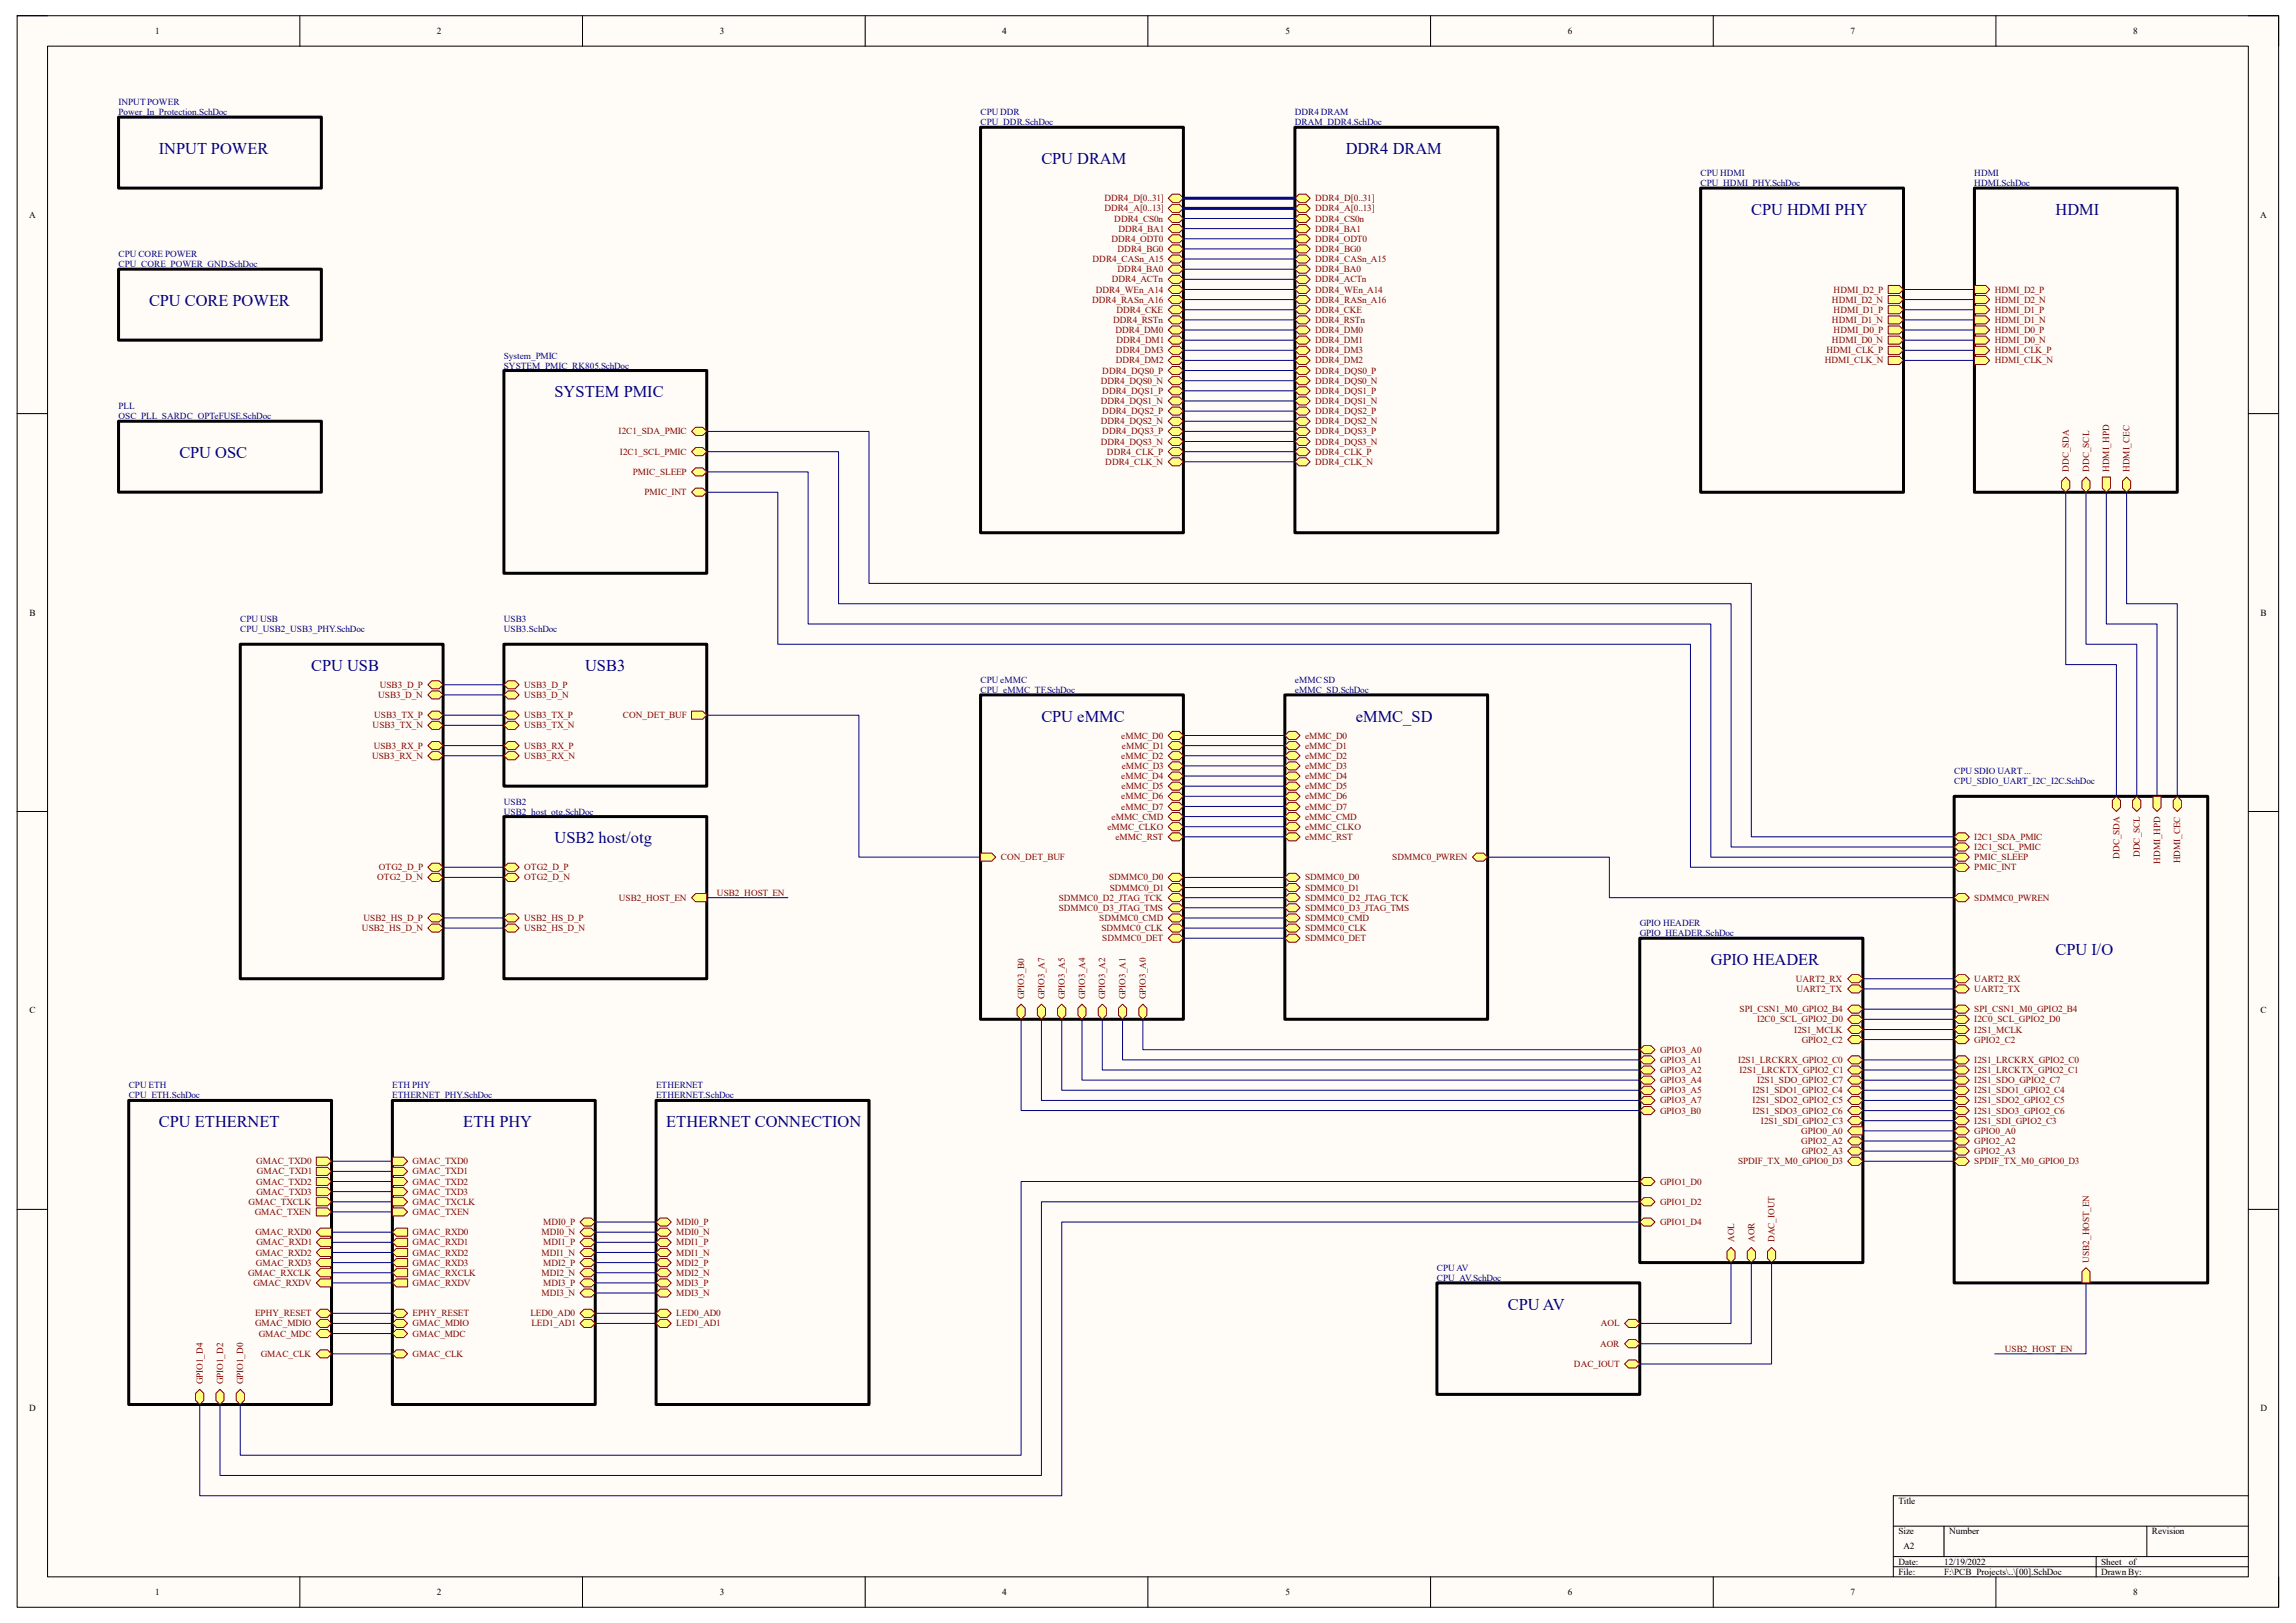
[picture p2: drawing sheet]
<svg xmlns="http://www.w3.org/2000/svg" width="420mm" height="297mm" viewBox="0 0 420 297" stroke-linecap="round" stroke-linejoin="round" font-family="sans-serif">
<defs><g id="words">
<g font-size="3" fill="#000080">
<text x="29.1" y="28.2">INPUT POWER</text>
<text x="246.2" y="28.2">DDR4 DRAM</text>
<text x="190.5" y="30.1">CPU DRAM</text>
<text x="320.3" y="39.3">CPU HDMI PHY</text>
<text x="376" y="39.3">HDMI</text>
<text x="27.3" y="56">CPU CORE POWER</text>
<text x="101.4" y="72.7">SYSTEM PMIC</text>
<text x="32.8" y="83.9">CPU OSC</text>
<text x="56.9" y="122.8">CPU USB</text>
<text x="107" y="122.8">USB3</text>
<text x="190.5" y="132.1">CPU eMMC</text>
<text x="248" y="132.1">eMMC_SD</text>
<text x="101.4" y="154.3">USB2 host/otg</text>
<text x="312.9" y="176.6">GPIO HEADER</text>
<text x="376" y="174.8">CPU I/O</text>
<text x="29.1" y="206.3">CPU ETHERNET</text>
<text x="84.8" y="206.3">ETH PHY</text>
<text x="121.9" y="206.3">ETHERNET CONNECTION</text>
<text x="275.8" y="239.7">CPU AV</text>
</g>
<g font-size="1.7">
<text x="28.4" y="6.2">1</text>
<text x="79.9" y="6.2">2</text>
<text x="131.7" y="6.2">3</text>
<text x="183.3" y="6.2">4</text>
<text x="235.1" y="6.2">5</text>
<text x="286.8" y="6.2">6</text>
<text x="338.5" y="6.2">7</text>
<text x="390.2" y="6.2">8</text>
<text x="5.3" y="39.9">A</text>
<text x="413.4" y="39.9">A</text>
<text x="5.4" y="112.7">B</text>
<text x="413.5" y="112.7">B</text>
<text x="5.4" y="185.5">C</text>
<text x="413.5" y="185.5">C</text>
<text x="5.3" y="258.3">D</text>
<text x="413.5" y="258.3">D</text>
<text x="347.3" y="275.2">Title</text>
<text x="347.3" y="280.8">Size</text>
<text x="356.5" y="280.8">Number</text>
<text x="393.6" y="280.8">Revision</text>
<text x="347.3" y="286.3">Date:</text>
<text x="348.2" y="283.5">A2</text>
<text x="355.6" y="286.3">12/19/2022</text>
<text x="384.3" y="286.3">Sheet</text>
<text x="389.4" y="286.3">of</text>
<text x="28.4" y="291.9">1</text>
<text x="79.9" y="291.9">2</text>
<text x="131.7" y="291.9">3</text>
<text x="183.3" y="291.9">4</text>
<text x="235.1" y="291.9">5</text>
<text x="286.8" y="291.9">6</text>
<text x="338.5" y="291.9">7</text>
<text x="347.3" y="288.2">File:</text>
<text x="355.6" y="288.2">F:\PCB_Projects\..\[00].SchDoc</text>
<text x="384.4" y="288.2">Drawn By:</text>
<text x="390.2" y="291.9">8</text>
</g>
<g font-size="1.7" fill="#000080">
<text x="21.7" y="19.2">INPUT POWER</text>
<text x="21.7" y="21.1">Power_In_Protection.SchDoc</text>
<text x="179.4" y="21.1">CPU DDR</text>
<text x="179.4" y="22.9">CPU_DDR.SchDoc</text>
<text x="236.9" y="21.1">DDR4 DRAM</text>
<text x="236.9" y="22.9">DRAM_DDR4.SchDoc</text>
<text x="311.1" y="32.2">CPU HDMI</text>
<text x="311.1" y="34.1">CPU_HDMI_PHY.SchDoc</text>
<text x="361.1" y="32.2">HDMI</text>
<text x="361.1" y="34.1">HDMI.SchDoc</text>
<text x="21.7" y="47">CPU CORE POWER</text>
<text x="21.7" y="48.9">CPU_CORE_POWER_GND.SchDoc</text>
<text x="92.2" y="65.6">System_PMIC</text>
<text x="92.2" y="67.4">SYSTEM_PMIC_RK805.SchDoc</text>
<text x="21.7" y="74.9">PLL</text>
<text x="21.7" y="76.7">OSC_PLL_SARDC_OPTeFUSE.SchDoc</text>
<text x="43.9" y="113.8">CPU USB</text>
<text x="92.2" y="113.8">USB3</text>
<text x="43.9" y="115.7">CPU_USB2_USB3_PHY.SchDoc</text>
<text x="92.2" y="115.7">USB3.SchDoc</text>
<text x="179.4" y="125">CPU eMMC</text>
<text x="236.9" y="125">eMMC SD</text>
<text x="179.4" y="126.8">CPU_eMMC_TF.SchDoc</text>
<text x="236.9" y="126.8">eMMC_SD.SchDoc</text>
<text x="357.5" y="141.6">CPU SDIO UART ...</text>
<text x="357.5" y="143.5">CPU_SDIO_UART_I2C_I2C.SchDoc</text>
<text x="92.2" y="147.2">USB2</text>
<text x="92.2" y="149.1">USB2_host_otg.SchDoc</text>
<text x="299.9" y="169.5">GPIO HEADER</text>
<text x="299.9" y="171.3">GPIO_HEADER.SchDoc</text>
<text x="23.5" y="199.2">CPU ETH</text>
<text x="23.5" y="201">CPU_ETH.SchDoc</text>
<text x="71.8" y="199.2">ETH PHY</text>
<text x="71.8" y="201">ETHERNET_PHY.SchDoc</text>
<text x="120" y="199.2">ETHERNET</text>
<text x="120" y="201">ETHERNET.SchDoc</text>
<text x="262.8" y="232.5">CPU AV</text>
<text x="262.8" y="234.4">CPU_AV.SchDoc</text>
</g>
<g font-size="1.7" fill="#800000">
<text x="202" y="36.8">DDR4_D[0..31]</text>
<text x="202" y="38.7">DDR4_A[0..13]</text>
<text x="203.8" y="40.6">DDR4_CS0n</text>
<text x="240.6" y="36.8">DDR4_D[0..31]</text>
<text x="240.6" y="38.7">DDR4_A[0..13]</text>
<text x="240.6" y="40.6">DDR4_CS0n</text>
<text x="199.9" y="48">DDR4_CASn_A15</text>
<text x="203.3" y="44.3">DDR4_ODT0</text>
<text x="204.4" y="46.1">DDR4_BG0</text>
<text x="204.6" y="42.4">DDR4_BA1</text>
<text x="240.6" y="42.4">DDR4_BA1</text>
<text x="240.6" y="44.3">DDR4_ODT0</text>
<text x="240.6" y="46.1">DDR4_BG0</text>
<text x="240.6" y="48">DDR4_CASn_A15</text>
<text x="200.4" y="53.6">DDR4_WEn_A14</text>
<text x="203.4" y="51.7">DDR4_ACTn</text>
<text x="204.4" y="49.8">DDR4_BA0</text>
<text x="240.6" y="49.8">DDR4_BA0</text>
<text x="240.6" y="51.7">DDR4_ACTn</text>
<text x="240.6" y="53.6">DDR4_WEn_A14</text>
<text x="335.4" y="53.6">HDMI_D2_P</text>
<text x="364.9" y="53.6">HDMI_D2_P</text>
<text x="199.8" y="55.4">DDR4_RASn_A16</text>
<text x="203.6" y="59.1">DDR4_RSTn</text>
<text x="204.2" y="57.2">DDR4_CKE</text>
<text x="240.6" y="55.4">DDR4_RASn_A16</text>
<text x="240.6" y="57.2">DDR4_CKE</text>
<text x="240.6" y="59.1">DDR4_RSTn</text>
<text x="335.1" y="55.4">HDMI_D2_N</text>
<text x="335.1" y="59.1">HDMI_D1_N</text>
<text x="335.4" y="57.2">HDMI_D1_P</text>
<text x="364.9" y="55.4">HDMI_D2_N</text>
<text x="364.9" y="57.2">HDMI_D1_P</text>
<text x="364.9" y="59.1">HDMI_D1_N</text>
<text x="204" y="61">DDR4_DM0</text>
<text x="204.1" y="64.7">DDR4_DM3</text>
<text x="204.2" y="62.8">DDR4_DM1</text>
<text x="240.6" y="61">DDR4_DM0</text>
<text x="240.6" y="62.8">DDR4_DM1</text>
<text x="240.6" y="64.7">DDR4_DM3</text>
<text x="334.1" y="64.7">HDMI_CLK_P</text>
<text x="335.1" y="62.8">HDMI_D0_N</text>
<text x="335.4" y="61">HDMI_D0_P</text>
<text x="364.9" y="61">HDMI_D0_P</text>
<text x="364.9" y="62.8">HDMI_D0_N</text>
<text x="364.9" y="64.7">HDMI_CLK_P</text>
<text x="201.3" y="70.2">DDR4_DQS0_N</text>
<text x="201.6" y="68.4">DDR4_DQS0_P</text>
<text x="204.1" y="66.5">DDR4_DM2</text>
<text x="240.6" y="66.5">DDR4_DM2</text>
<text x="240.6" y="68.4">DDR4_DQS0_P</text>
<text x="240.6" y="70.2">DDR4_DQS0_N</text>
<text x="333.8" y="66.5">HDMI_CLK_N</text>
<text x="364.9" y="66.5">HDMI_CLK_N</text>
<text x="201.3" y="74">DDR4_DQS1_N</text>
<text x="201.3" y="77.6">DDR4_DQS2_N</text>
<text x="201.6" y="72.1">DDR4_DQS1_P</text>
<text x="201.6" y="75.8">DDR4_DQS2_P</text>
<text x="240.6" y="72.1">DDR4_DQS1_P</text>
<text x="240.6" y="74">DDR4_DQS1_N</text>
<text x="240.6" y="75.8">DDR4_DQS2_P</text>
<text x="240.6" y="77.6">DDR4_DQS2_N</text>
<text x="113.2" y="79.5">I2C1_SDA_PMIC</text>
<text x="113.4" y="83.2">I2C1_SCL_PMIC</text>
<text x="201.3" y="81.4">DDR4_DQS3_N</text>
<text x="201.6" y="79.5">DDR4_DQS3_P</text>
<text x="202.5" y="83.2">DDR4_CLK_P</text>
<text x="240.6" y="79.5">DDR4_DQS3_P</text>
<text x="240.6" y="81.4">DDR4_DQS3_N</text>
<text x="240.6" y="83.2">DDR4_CLK_P</text>
<text x="115.7" y="87">PMIC_SLEEP</text>
<text x="202.2" y="85.1">DDR4_CLK_N</text>
<text x="240.6" y="85.1">DDR4_CLK_N</text>
<text x="378.4" y="86.4" transform="rotate(-90 378.4 86.4)">DDC_SDA</text>
<text x="382.1" y="86.4" transform="rotate(-90 382.1 86.4)">DDC_SCL</text>
<text x="385.8" y="86.4" transform="rotate(-90 385.8 86.4)">HDMI_HPD</text>
<text x="389.5" y="86.4" transform="rotate(-90 389.5 86.4)">HDMI_CEC</text>
<text x="117.9" y="90.6">PMIC_INT</text>
<text x="69.5" y="125.9">USB3_D_P</text>
<text x="95.9" y="125.9">USB3_D_P</text>
<text x="68.5" y="131.4">USB3_TX_P</text>
<text x="69.2" y="127.8">USB3_D_N</text>
<text x="95.9" y="127.8">USB3_D_N</text>
<text x="95.9" y="131.4">USB3_TX_P</text>
<text x="113.9" y="131.4">CON_DET_BUF</text>
<text x="68.2" y="133.3">USB3_TX_N</text>
<text x="68.4" y="137">USB3_RX_P</text>
<text x="95.9" y="133.3">USB3_TX_N</text>
<text x="95.9" y="137">USB3_RX_P</text>
<text x="205.1" y="135.2">eMMC_D0</text>
<text x="205.2" y="137">eMMC_D1</text>
<text x="238.7" y="137">eMMC_D1</text>
<text x="238.7" y="135.2">eMMC_D0</text>
<text x="68.1" y="138.9">USB3_RX_N</text>
<text x="95.9" y="138.9">USB3_RX_N</text>
<text x="205.1" y="138.9">eMMC_D2</text>
<text x="205.1" y="142.6">eMMC_D4</text>
<text x="205.2" y="140.7">eMMC_D3</text>
<text x="238.7" y="138.9">eMMC_D2</text>
<text x="238.7" y="140.7">eMMC_D3</text>
<text x="238.7" y="142.6">eMMC_D4</text>
<text x="203.3" y="150">eMMC_CMD</text>
<text x="205.1" y="146.3">eMMC_D6</text>
<text x="205.1" y="148.2">eMMC_D7</text>
<text x="205.1" y="144.4">eMMC_D5</text>
<text x="238.7" y="144.4">eMMC_D5</text>
<text x="238.7" y="146.3">eMMC_D6</text>
<text x="238.7" y="148.2">eMMC_D7</text>
<text x="238.7" y="150">eMMC_CMD</text>
<text x="202.6" y="151.8">eMMC_CLKO</text>
<text x="204" y="153.7">eMMC_RST</text>
<text x="238.7" y="151.8">eMMC_CLKO</text>
<text x="238.7" y="153.7">eMMC_RST</text>
<text x="361.1" y="153.7">I2C1_SDA_PMIC</text>
<text x="361.1" y="155.6">I2C1_SCL_PMIC</text>
<text x="69" y="161.1">OTG2_D_N</text>
<text x="69.3" y="159.3">OTG2_D_P</text>
<text x="95.9" y="159.3">OTG2_D_P</text>
<text x="95.9" y="161.1">OTG2_D_N</text>
<text x="183.1" y="157.4">CON_DET_BUF</text>
<text x="202.9" y="161.1">SDMMC0_D0</text>
<text x="238.7" y="161.1">SDMMC0_D0</text>
<text x="254.7" y="157.4">SDMMC0_PWREN</text>
<text x="361.1" y="157.4">PMIC_SLEEP</text>
<text x="361.1" y="159.3">PMIC_INT</text>
<text x="387.7" y="157.1" transform="rotate(-90 387.7 157.1)">DDC_SDA</text>
<text x="391.4" y="156.8" transform="rotate(-90 391.4 156.8)">DDC_SCL</text>
<text x="395.1" y="158" transform="rotate(-90 395.1 158)">HDMI_HPD</text>
<text x="398.8" y="157.9" transform="rotate(-90 398.8 157.9)">HDMI_CEC</text>
<text x="113.2" y="164.8">USB2_HOST_EN</text>
<text x="131.1" y="163.9">USB2_HOST_EN</text>
<text x="193.7" y="164.8">SDMMC0_D2_JTAG_TCK</text>
<text x="193.7" y="166.7">SDMMC0_D3_JTAG_TMS</text>
<text x="203" y="163">SDMMC0_D1</text>
<text x="238.7" y="163">SDMMC0_D1</text>
<text x="238.7" y="164.8">SDMMC0_D2_JTAG_TCK</text>
<text x="238.7" y="166.7">SDMMC0_D3_JTAG_TMS</text>
<text x="361.1" y="164.8">SDMMC0_PWREN</text>
<text x="66.2" y="170.4">USB2_HS_D_N</text>
<text x="66.5" y="168.6">USB2_HS_D_P</text>
<text x="95.9" y="168.6">USB2_HS_D_P</text>
<text x="95.9" y="170.4">USB2_HS_D_N</text>
<text x="201.1" y="168.6">SDMMC0_CMD</text>
<text x="201.5" y="170.4">SDMMC0_CLK</text>
<text x="201.6" y="172.3">SDMMC0_DET</text>
<text x="238.7" y="168.6">SDMMC0_CMD</text>
<text x="238.7" y="170.4">SDMMC0_CLK</text>
<text x="238.7" y="172.3">SDMMC0_DET</text>
<text x="328.5" y="179.7">UART2_RX</text>
<text x="361.1" y="179.7">UART2_RX</text>
<text x="187.4" y="182.8" transform="rotate(-90 187.4 182.8)">GPIO3_B0</text>
<text x="191" y="182.8" transform="rotate(-90 191 182.8)">GPIO3_A7</text>
<text x="194.8" y="182.8" transform="rotate(-90 194.8 182.8)">GPIO3_A5</text>
<text x="198.5" y="182.8" transform="rotate(-90 198.5 182.8)">GPIO3_A4</text>
<text x="202.2" y="182.8" transform="rotate(-90 202.2 182.8)">GPIO3_A2</text>
<text x="205.9" y="182.8" transform="rotate(-90 205.9 182.8)">GPIO3_A1</text>
<text x="209.6" y="182.8" transform="rotate(-90 209.6 182.8)">GPIO3_A0</text>
<text x="318.2" y="185.3">SPI_CSN1_M0_GPIO2_B4</text>
<text x="328.6" y="181.5">UART2_TX</text>
<text x="361.1" y="181.5">UART2_TX</text>
<text x="361.1" y="185.3">SPI_CSN1_M0_GPIO2_B4</text>
<text x="321.4" y="187.1">I2C0_SCL_GPIO2_D0</text>
<text x="328.2" y="189">I2S1_MCLK</text>
<text x="329.6" y="190.8">GPIO2_C2</text>
<text x="361.1" y="187.1">I2C0_SCL_GPIO2_D0</text>
<text x="361.1" y="189">I2S1_MCLK</text>
<text x="361.1" y="190.8">GPIO2_C2</text>
<text x="303.7" y="192.7">GPIO3_A0</text>
<text x="303.7" y="196.4">GPIO3_A2</text>
<text x="303.7" y="194.5">GPIO3_A1</text>
<text x="317.9" y="194.5">I2S1_LRCKRX_GPIO2_C0</text>
<text x="318.2" y="196.4">I2S1_LRCKTX_GPIO2_C1</text>
<text x="361.1" y="196.4">I2S1_LRCKTX_GPIO2_C1</text>
<text x="361.1" y="194.5">I2S1_LRCKRX_GPIO2_C0</text>
<text x="303.7" y="198.2">GPIO3_A4</text>
<text x="303.7" y="200.1">GPIO3_A5</text>
<text x="303.7" y="203.8">GPIO3_B0</text>
<text x="303.7" y="201.9">GPIO3_A7</text>
<text x="320.5" y="200.1">I2S1_SDO1_GPIO2_C4</text>
<text x="320.5" y="203.8">I2S1_SDO3_GPIO2_C6</text>
<text x="320.6" y="201.9">I2S1_SDO2_GPIO2_C5</text>
<text x="321.4" y="198.2">I2S1_SDO_GPIO2_C7</text>
<text x="361.1" y="198.2">I2S1_SDO_GPIO2_C7</text>
<text x="361.1" y="200.1">I2S1_SDO1_GPIO2_C4</text>
<text x="361.1" y="201.9">I2S1_SDO2_GPIO2_C5</text>
<text x="361.1" y="203.8">I2S1_SDO3_GPIO2_C6</text>
<text x="322.1" y="205.7">I2S1_SDI_GPIO2_C3</text>
<text x="329.5" y="207.5">GPIO0_A0</text>
<text x="329.5" y="209.4">GPIO2_A2</text>
<text x="361.1" y="205.7">I2S1_SDI_GPIO2_C3</text>
<text x="361.1" y="209.4">GPIO2_A2</text>
<text x="361.1" y="207.5">GPIO0_A0</text>
<text x="46.9" y="213.1">GMAC_TXD0</text>
<text x="47" y="214.9">GMAC_TXD1</text>
<text x="75.5" y="213.1">GMAC_TXD0</text>
<text x="75.5" y="214.9">GMAC_TXD1</text>
<text x="317.9" y="213.1">SPDIF_TX_M0_GPIO0_D3</text>
<text x="329.6" y="211.2">GPIO2_A3</text>
<text x="361.1" y="211.2">GPIO2_A3</text>
<text x="361.1" y="213.1">SPDIF_TX_M0_GPIO0_D3</text>
<text x="45.5" y="220.5">GMAC_TXCLK</text>
<text x="46.9" y="216.8">GMAC_TXD2</text>
<text x="46.9" y="218.7">GMAC_TXD3</text>
<text x="75.5" y="216.8">GMAC_TXD2</text>
<text x="75.5" y="218.7">GMAC_TXD3</text>
<text x="75.5" y="220.5">GMAC_TXCLK</text>
<text x="303.7" y="220.5">GPIO1_D2</text>
<text x="303.7" y="216.8">GPIO1_D0</text>
<text x="46.6" y="222.3">GMAC_TXEN</text>
<text x="46.7" y="226.1">GMAC_RXD0</text>
<text x="46.9" y="227.9">GMAC_RXD1</text>
<text x="75.5" y="226.1">GMAC_RXD0</text>
<text x="75.5" y="227.9">GMAC_RXD1</text>
<text x="75.5" y="222.3">GMAC_TXEN</text>
<text x="99.1" y="226.1">MDI0_N</text>
<text x="99.4" y="224.2">MDI0_P</text>
<text x="99.4" y="227.9">MDI1_P</text>
<text x="123.7" y="224.2">MDI0_P</text>
<text x="123.7" y="226.1">MDI0_N</text>
<text x="123.7" y="227.9">MDI1_P</text>
<text x="303.7" y="224.2">GPIO1_D4</text>
<text x="317.2" y="227.3" transform="rotate(-90 317.2 227.3)">AOL</text>
<text x="320.9" y="227.3" transform="rotate(-90 320.9 227.3)">AOR</text>
<text x="324.6" y="227.3" transform="rotate(-90 324.6 227.3)">DAC_IOUT</text>
<text x="45.4" y="233.5">GMAC_RXCLK</text>
<text x="46.8" y="229.8">GMAC_RXD2</text>
<text x="46.8" y="231.6">GMAC_RXD3</text>
<text x="75.5" y="229.8">GMAC_RXD2</text>
<text x="75.5" y="231.6">GMAC_RXD3</text>
<text x="75.5" y="233.5">GMAC_RXCLK</text>
<text x="99.1" y="229.8">MDI1_N</text>
<text x="99.1" y="233.5">MDI2_N</text>
<text x="99.4" y="231.6">MDI2_P</text>
<text x="123.7" y="229.8">MDI1_N</text>
<text x="123.7" y="231.6">MDI2_P</text>
<text x="123.7" y="233.5">MDI2_N</text>
<text x="382.1" y="231.1" transform="rotate(-90 382.1 231.1)">USB2_HOST_EN</text>
<text x="46.4" y="235.3">GMAC_RXDV</text>
<text x="75.5" y="235.3">GMAC_RXDV</text>
<text x="99.1" y="237.2">MDI3_N</text>
<text x="99.4" y="235.3">MDI3_P</text>
<text x="123.7" y="235.3">MDI3_P</text>
<text x="123.7" y="237.2">MDI3_N</text>
<text x="46.7" y="240.9">EPHY_RESET</text>
<text x="46.7" y="242.7">GMAC_MDIO</text>
<text x="47.3" y="244.6">GMAC_MDC</text>
<text x="75.5" y="242.7">GMAC_MDIO</text>
<text x="75.5" y="244.6">GMAC_MDC</text>
<text x="75.5" y="240.9">EPHY_RESET</text>
<text x="97" y="240.9">LED0_AD0</text>
<text x="97.2" y="242.7">LED1_AD1</text>
<text x="123.7" y="240.9">LED0_AD0</text>
<text x="123.7" y="242.7">LED1_AD1</text>
<text x="292.8" y="242.7">AOL</text>
<text x="47.7" y="248.3">GMAC_CLK</text>
<text x="75.5" y="248.3">GMAC_CLK</text>
<text x="287.9" y="250.2">DAC_IOUT</text>
<text x="292.7" y="246.5">AOR</text>
<text x="366.7" y="247.4">USB2_HOST_EN</text>
<text x="37.1" y="253.3" transform="rotate(-90 37.1 253.3)">GPIO1_D4</text>
<text x="40.8" y="253.3" transform="rotate(-90 40.8 253.3)">GPIO1_D2</text>
<text x="44.5" y="253.3" transform="rotate(-90 44.5 253.3)">GPIO1_D0</text>
</g>
</g></defs>
<path d="M3.1 2.9h413.7v291.2h-413.7z" fill-rule="evenodd" fill="#fffcf8"/>
<path d="M3.1 2.9h413.7v291.2h-413.7z" fill="none" stroke="#000" stroke-width=".18"/>
<path d="M8.7 8.4h402.6v280.2h-402.6z" fill-rule="evenodd" fill="#fffcf8"/>
<g fill="none" stroke="#000" stroke-width=".18">
<path d="M3.1 2.9h5.6M8.7 8.4h402.6v280.2h-402.6zM54.8 2.9v5.5M106.6 2.9v5.5M158.3 2.9v5.5M210 2.9v5.5M261.7 2.9v5.5M313.4 2.9v5.5M365.1 2.9v5.5M411.3 2.9h5.5v5.5M3.1 75.7h5.6M411.3 75.7h5.5"/>
<path d="M3.1 148.5h5.6M411.3 148.5h5.5M3.1 221.3h5.6M411.3 221.3h5.5M346.3 279.3h65M355.6 279.3v5.6M392.7 279.3v5.6M411.3 273.7h-65v14.9M54.8 288.6v5.5M106.6 288.6v5.5M158.3 288.6v5.5M210 288.6v5.5"/>
<path d="M261.7 288.6v5.5M313.4 288.6v5.5M346.3 284.9h65M346.3 286.7h65M365.1 288.6v5.5M383.4 284.9v3.7M416.8 288.6v5.5"/>
</g>
<path d="M92.2 67.8h37.1v37.1h-37.1z" fill="none" stroke="#000" stroke-width=".55"/>
<path d="M127.2 81.9h1.3l.8 .8-.8 .7h-1.3l-.7-.7z" fill-rule="evenodd" fill="#ffff80"/>
<path d="M127.2 81.9h1.3l.8 .8-.8 .7h-1.3l-.7-.7z" fill="none" stroke="#800000" stroke-width=".18"/>
<path d="M127.2 78.2h1.3l.8 .7-.8 .8h-1.3l-.7-.8z" fill-rule="evenodd" fill="#ffff80"/>
<path d="M127.2 78.2h1.3l.8 .7-.8 .8h-1.3l-.7-.8z" fill="none" stroke="#800000" stroke-width=".18"/>
<path d="M126.5 86.4l.7-.8h1.3l.8 .8-.8 .7h-1.3z" fill-rule="evenodd" fill="#ffff80"/>
<path d="M126.5 86.4l.7-.8h1.3l.8 .8-.8 .7h-1.3z" fill="none" stroke="#800000" stroke-width=".18"/>
<path d="M127.2 89.3h1.3l.8 .8-.8 .7h-1.3l-.7-.7z" fill-rule="evenodd" fill="#ffff80"/>
<path d="M127.2 89.3h1.3l.8 .8-.8 .7h-1.3l-.7-.7z" fill="none" stroke="#800000" stroke-width=".18"/>
<path d="M179.4 23.3h37.1v74.2h-37.1zM21.7 49.3h37.1v12.9h-37.1z" fill="none" stroke="#000" stroke-width=".55"/>
<path d="M214.4 35.5h1.3l.8 .8-.8 .7h-1.3l-.7-.7z" fill-rule="evenodd" fill="#ffff80"/>
<path d="M214.4 35.5h1.3l.8 .8-.8 .7h-1.3l-.7-.7z" fill="none" stroke="#800000" stroke-width=".18"/>
<path d="M214.4 37.4h1.3l.8 .7-.8 .8h-1.3l-.7-.8z" fill-rule="evenodd" fill="#ffff80"/>
<path d="M214.4 37.4h1.3l.8 .7-.8 .8h-1.3l-.7-.8z" fill="none" stroke="#800000" stroke-width=".18"/>
<path d="M213.7 40l.7-.8h1.3l.8 .8-.8 .7h-1.3z" fill-rule="evenodd" fill="#ffff80"/>
<path d="M213.7 40l.7-.8h1.3l.8 .8-.8 .7h-1.3z" fill="none" stroke="#800000" stroke-width=".18"/>
<path d="M213.7 41.8l.7-.7h1.3l.8 .7-.8 .8h-1.3z" fill-rule="evenodd" fill="#ffff80"/>
<path d="M213.7 41.8l.7-.7h1.3l.8 .7-.8 .8h-1.3z" fill="none" stroke="#800000" stroke-width=".18"/>
<path d="M214.4 43h1.3l.8 .7-.8 .7h-1.3l-.7-.7z" fill-rule="evenodd" fill="#ffff80"/>
<path d="M214.4 43h1.3l.8 .7-.8 .7h-1.3l-.7-.7z" fill="none" stroke="#800000" stroke-width=".18"/>
<path d="M214.4 44.8h1.3l.8 .8-.8 .7h-1.3l-.7-.7z" fill-rule="evenodd" fill="#ffff80"/>
<path d="M214.4 44.8h1.3l.8 .8-.8 .7h-1.3l-.7-.7z" fill="none" stroke="#800000" stroke-width=".18"/>
<path d="M214.4 46.7h1.3l.8 .7-.8 .7h-1.3l-.7-.7z" fill-rule="evenodd" fill="#ffff80"/>
<path d="M214.4 46.7h1.3l.8 .7-.8 .7h-1.3l-.7-.7z" fill="none" stroke="#800000" stroke-width=".18"/>
<path d="M214.4 48.5h1.3l.8 .8-.8 .7h-1.3l-.7-.7z" fill-rule="evenodd" fill="#ffff80"/>
<path d="M214.4 48.5h1.3l.8 .8-.8 .7h-1.3l-.7-.7z" fill="none" stroke="#800000" stroke-width=".18"/>
<path d="M214.4 50.4h1.3l.8 .7-.8 .8h-1.3l-.7-.8z" fill-rule="evenodd" fill="#ffff80"/>
<path d="M214.4 50.4h1.3l.8 .7-.8 .8h-1.3l-.7-.8z" fill="none" stroke="#800000" stroke-width=".18"/>
<path d="M214.4 52.2h1.3l.8 .8-.8 .7h-1.3l-.7-.7z" fill-rule="evenodd" fill="#ffff80"/>
<path d="M214.4 52.2h1.3l.8 .8-.8 .7h-1.3l-.7-.7z" fill="none" stroke="#800000" stroke-width=".18"/>
<path d="M214.4 54.1h1.3l.8 .7-.8 .8h-1.3l-.7-.8z" fill-rule="evenodd" fill="#ffff80"/>
<path d="M214.4 54.1h1.3l.8 .7-.8 .8h-1.3l-.7-.8z" fill="none" stroke="#800000" stroke-width=".18"/>
<path d="M214.4 55.9h1.3l.8 .8-.8 .7h-1.3l-.7-.7z" fill-rule="evenodd" fill="#ffff80"/>
<path d="M214.4 55.9h1.3l.8 .8-.8 .7h-1.3l-.7-.7z" fill="none" stroke="#800000" stroke-width=".18"/>
<path d="M214.4 57.8h1.3l.8 .7-.8 .8h-1.3l-.7-.8z" fill-rule="evenodd" fill="#ffff80"/>
<path d="M214.4 57.8h1.3l.8 .7-.8 .8h-1.3l-.7-.8z" fill="none" stroke="#800000" stroke-width=".18"/>
<path d="M214.4 59.6h1.3l.8 .8-.8 .7h-1.3l-.7-.7z" fill-rule="evenodd" fill="#ffff80"/>
<path d="M214.4 59.6h1.3l.8 .8-.8 .7h-1.3l-.7-.7z" fill="none" stroke="#800000" stroke-width=".18"/>
<path d="M214.4 61.5h1.3l.8 .8-.8 .7h-1.3l-.7-.7z" fill-rule="evenodd" fill="#ffff80"/>
<path d="M214.4 61.5h1.3l.8 .8-.8 .7h-1.3l-.7-.7z" fill="none" stroke="#800000" stroke-width=".18"/>
<path d="M214.4 63.4h1.3l.8 .7-.8 .7h-1.3l-.7-.7z" fill-rule="evenodd" fill="#ffff80"/>
<path d="M214.4 63.4h1.3l.8 .7-.8 .7h-1.3l-.7-.7z" fill="none" stroke="#800000" stroke-width=".18"/>
<path d="M214.4 65.2h1.3l.8 .8-.8 .7h-1.3l-.7-.7z" fill-rule="evenodd" fill="#ffff80"/>
<path d="M214.4 65.2h1.3l.8 .8-.8 .7h-1.3l-.7-.7z" fill="none" stroke="#800000" stroke-width=".18"/>
<path d="M214.4 67.1h1.3l.8 .7-.8 .7h-1.3l-.7-.7z" fill-rule="evenodd" fill="#ffff80"/>
<path d="M214.4 67.1h1.3l.8 .7-.8 .7h-1.3l-.7-.7z" fill="none" stroke="#800000" stroke-width=".18"/>
<path d="M214.4 68.9h1.3l.8 .8-.8 .7h-1.3l-.7-.7z" fill-rule="evenodd" fill="#ffff80"/>
<path d="M214.4 68.9h1.3l.8 .8-.8 .7h-1.3l-.7-.7z" fill="none" stroke="#800000" stroke-width=".18"/>
<path d="M214.4 70.8h1.3l.8 .7-.8 .8h-1.3l-.7-.8z" fill-rule="evenodd" fill="#ffff80"/>
<path d="M214.4 70.8h1.3l.8 .7-.8 .8h-1.3l-.7-.8z" fill="none" stroke="#800000" stroke-width=".18"/>
<path d="M214.4 72.6h1.3l.8 .8-.8 .7h-1.3l-.7-.7z" fill-rule="evenodd" fill="#ffff80"/>
<path d="M214.4 72.6h1.3l.8 .8-.8 .7h-1.3l-.7-.7z" fill="none" stroke="#800000" stroke-width=".18"/>
<path d="M214.4 74.5h1.3l.8 .7-.8 .8h-1.3l-.7-.8z" fill-rule="evenodd" fill="#ffff80"/>
<path d="M214.4 74.5h1.3l.8 .7-.8 .8h-1.3l-.7-.8z" fill="none" stroke="#800000" stroke-width=".18"/>
<path d="M213.7 77.1l.7-.8h1.3l.8 .8-.8 .7h-1.3z" fill-rule="evenodd" fill="#ffff80"/>
<path d="M213.7 77.1l.7-.8h1.3l.8 .8-.8 .7h-1.3z" fill="none" stroke="#800000" stroke-width=".18"/>
<path d="M213.7 78.9l.7-.7h1.3l.8 .7-.8 .8h-1.3z" fill-rule="evenodd" fill="#ffff80"/>
<path d="M213.7 78.9l.7-.7h1.3l.8 .7-.8 .8h-1.3z" fill="none" stroke="#800000" stroke-width=".18"/>
<path d="M213.7 80.8l.7-.7h1.3l.8 .7-.8 .7h-1.3z" fill-rule="evenodd" fill="#ffff80"/>
<path d="M213.7 80.8l.7-.7h1.3l.8 .7-.8 .7h-1.3z" fill="none" stroke="#800000" stroke-width=".18"/>
<path d="M213.7 82.7l.7-.8h1.3l.8 .8-.8 .7h-1.3z" fill-rule="evenodd" fill="#ffff80"/>
<path d="M213.7 82.7l.7-.8h1.3l.8 .8-.8 .7h-1.3z" fill="none" stroke="#800000" stroke-width=".18"/>
<path d="M213.7 84.5l.7-.7h1.3l.8 .7-.8 .7h-1.3z" fill-rule="evenodd" fill="#ffff80"/>
<path d="M213.7 84.5l.7-.7h1.3l.8 .7-.8 .7h-1.3z" fill="none" stroke="#800000" stroke-width=".18"/>
<path d="M236.9 23.3h37.1v74.2h-37.1z" fill="none" stroke="#000" stroke-width=".55"/>
<path d="M237.6 35.5h1.3l.8 .8-.8 .7h-1.3l-.7-.7z" fill-rule="evenodd" fill="#ffff80"/>
<path d="M237.6 35.5h1.3l.8 .8-.8 .7h-1.3l-.7-.7z" fill="none" stroke="#800000" stroke-width=".18"/>
<path d="M236.9 38.1l.7-.7h1.3l.8 .7-.8 .8h-1.3z" fill-rule="evenodd" fill="#ffff80"/>
<path d="M236.9 38.1l.7-.7h1.3l.8 .7-.8 .8h-1.3z" fill="none" stroke="#800000" stroke-width=".18"/>
<path d="M236.9 40l.7-.8h1.3l.8 .8-.8 .7h-1.3z" fill-rule="evenodd" fill="#ffff80"/>
<path d="M236.9 40l.7-.8h1.3l.8 .8-.8 .7h-1.3z" fill="none" stroke="#800000" stroke-width=".18"/>
<path d="M236.9 41.8l.7-.7h1.3l.8 .7-.8 .8h-1.3z" fill-rule="evenodd" fill="#ffff80"/>
<path d="M236.9 41.8l.7-.7h1.3l.8 .7-.8 .8h-1.3z" fill="none" stroke="#800000" stroke-width=".18"/>
<path d="M237.6 43h1.3l.8 .7-.8 .7h-1.3l-.7-.7z" fill-rule="evenodd" fill="#ffff80"/>
<path d="M237.6 43h1.3l.8 .7-.8 .7h-1.3l-.7-.7z" fill="none" stroke="#800000" stroke-width=".18"/>
<path d="M237.6 44.8h1.3l.8 .8-.8 .7h-1.3l-.7-.7z" fill-rule="evenodd" fill="#ffff80"/>
<path d="M237.6 44.8h1.3l.8 .8-.8 .7h-1.3l-.7-.7z" fill="none" stroke="#800000" stroke-width=".18"/>
<path d="M237.6 46.7h1.3l.8 .7-.8 .7h-1.3l-.7-.7z" fill-rule="evenodd" fill="#ffff80"/>
<path d="M237.6 46.7h1.3l.8 .7-.8 .7h-1.3l-.7-.7z" fill="none" stroke="#800000" stroke-width=".18"/>
<path d="M237.6 48.5h1.3l.8 .8-.8 .7h-1.3l-.7-.7z" fill-rule="evenodd" fill="#ffff80"/>
<path d="M237.6 48.5h1.3l.8 .8-.8 .7h-1.3l-.7-.7z" fill="none" stroke="#800000" stroke-width=".18"/>
<path d="M237.6 50.4h1.3l.8 .7-.8 .8h-1.3l-.7-.8z" fill-rule="evenodd" fill="#ffff80"/>
<path d="M237.6 50.4h1.3l.8 .7-.8 .8h-1.3l-.7-.8z" fill="none" stroke="#800000" stroke-width=".18"/>
<path d="M237.6 52.2h1.3l.8 .8-.8 .7h-1.3l-.7-.7z" fill-rule="evenodd" fill="#ffff80"/>
<path d="M237.6 52.2h1.3l.8 .8-.8 .7h-1.3l-.7-.7z" fill="none" stroke="#800000" stroke-width=".18"/>
<path d="M237.6 54.1h1.3l.8 .7-.8 .8h-1.3l-.7-.8z" fill-rule="evenodd" fill="#ffff80"/>
<path d="M237.6 54.1h1.3l.8 .7-.8 .8h-1.3l-.7-.8z" fill="none" stroke="#800000" stroke-width=".18"/>
<path d="M237.6 55.9h1.3l.8 .8-.8 .7h-1.3l-.7-.7z" fill-rule="evenodd" fill="#ffff80"/>
<path d="M237.6 55.9h1.3l.8 .8-.8 .7h-1.3l-.7-.7z" fill="none" stroke="#800000" stroke-width=".18"/>
<path d="M237.6 57.8h1.3l.8 .7-.8 .8h-1.3l-.7-.8z" fill-rule="evenodd" fill="#ffff80"/>
<path d="M237.6 57.8h1.3l.8 .7-.8 .8h-1.3l-.7-.8z" fill="none" stroke="#800000" stroke-width=".18"/>
<path d="M237.6 59.6h1.3l.8 .8-.8 .7h-1.3l-.7-.7z" fill-rule="evenodd" fill="#ffff80"/>
<path d="M237.6 59.6h1.3l.8 .8-.8 .7h-1.3l-.7-.7z" fill="none" stroke="#800000" stroke-width=".18"/>
<path d="M237.6 61.5h1.3l.8 .8-.8 .7h-1.3l-.7-.7z" fill-rule="evenodd" fill="#ffff80"/>
<path d="M237.6 61.5h1.3l.8 .8-.8 .7h-1.3l-.7-.7z" fill="none" stroke="#800000" stroke-width=".18"/>
<path d="M237.6 63.4h1.3l.8 .7-.8 .7h-1.3l-.7-.7z" fill-rule="evenodd" fill="#ffff80"/>
<path d="M237.6 63.4h1.3l.8 .7-.8 .7h-1.3l-.7-.7z" fill="none" stroke="#800000" stroke-width=".18"/>
<path d="M237.6 65.2h1.3l.8 .8-.8 .7h-1.3l-.7-.7z" fill-rule="evenodd" fill="#ffff80"/>
<path d="M237.6 65.2h1.3l.8 .8-.8 .7h-1.3l-.7-.7z" fill="none" stroke="#800000" stroke-width=".18"/>
<path d="M237.6 67.1h1.3l.8 .7-.8 .7h-1.3l-.7-.7z" fill-rule="evenodd" fill="#ffff80"/>
<path d="M237.6 67.1h1.3l.8 .7-.8 .7h-1.3l-.7-.7z" fill="none" stroke="#800000" stroke-width=".18"/>
<path d="M237.6 68.9h1.3l.8 .8-.8 .7h-1.3l-.7-.7z" fill-rule="evenodd" fill="#ffff80"/>
<path d="M237.6 68.9h1.3l.8 .8-.8 .7h-1.3l-.7-.7z" fill="none" stroke="#800000" stroke-width=".18"/>
<path d="M237.6 70.8h1.3l.8 .7-.8 .8h-1.3l-.7-.8z" fill-rule="evenodd" fill="#ffff80"/>
<path d="M237.6 70.8h1.3l.8 .7-.8 .8h-1.3l-.7-.8z" fill="none" stroke="#800000" stroke-width=".18"/>
<path d="M237.6 72.6h1.3l.8 .8-.8 .7h-1.3l-.7-.7z" fill-rule="evenodd" fill="#ffff80"/>
<path d="M237.6 72.6h1.3l.8 .8-.8 .7h-1.3l-.7-.7z" fill="none" stroke="#800000" stroke-width=".18"/>
<path d="M237.6 74.5h1.3l.8 .7-.8 .8h-1.3l-.7-.8z" fill-rule="evenodd" fill="#ffff80"/>
<path d="M237.6 74.5h1.3l.8 .7-.8 .8h-1.3l-.7-.8z" fill="none" stroke="#800000" stroke-width=".18"/>
<path d="M236.9 77.1l.7-.8h1.3l.8 .8-.8 .7h-1.3z" fill-rule="evenodd" fill="#ffff80"/>
<path d="M236.9 77.1l.7-.8h1.3l.8 .8-.8 .7h-1.3z" fill="none" stroke="#800000" stroke-width=".18"/>
<path d="M236.9 78.9l.7-.7h1.3l.8 .7-.8 .8h-1.3z" fill-rule="evenodd" fill="#ffff80"/>
<path d="M236.9 78.9l.7-.7h1.3l.8 .7-.8 .8h-1.3z" fill="none" stroke="#800000" stroke-width=".18"/>
<path d="M236.9 80.8l.7-.7h1.3l.8 .7-.8 .7h-1.3z" fill-rule="evenodd" fill="#ffff80"/>
<path d="M236.9 80.8l.7-.7h1.3l.8 .7-.8 .7h-1.3z" fill="none" stroke="#800000" stroke-width=".18"/>
<path d="M236.9 82.7l.7-.8h1.3l.8 .8-.8 .7h-1.3z" fill-rule="evenodd" fill="#ffff80"/>
<path d="M236.9 82.7l.7-.8h1.3l.8 .8-.8 .7h-1.3z" fill="none" stroke="#800000" stroke-width=".18"/>
<path d="M236.9 84.5l.7-.7h1.3l.8 .7-.8 .7h-1.3z" fill-rule="evenodd" fill="#ffff80"/>
<path d="M236.9 84.5l.7-.7h1.3l.8 .7-.8 .7h-1.3z" fill="none" stroke="#800000" stroke-width=".18"/>
<path d="M179.4 127.2h37.1v59.3h-37.1z" fill="none" stroke="#000" stroke-width=".55"/>
<path d="M197.2 184.5l.7-.7 .8 .7v1.3l-.8 .7-.7-.7z" fill-rule="evenodd" fill="#ffff80"/>
<path d="M197.2 184.5l.7-.7 .8 .7v1.3l-.8 .7-.7-.7z" fill="none" stroke="#800000" stroke-width=".18"/>
<path d="M193.5 184.5l.7-.7 .8 .7v1.3l-.8 .7-.7-.7z" fill-rule="evenodd" fill="#ffff80"/>
<path d="M193.5 184.5l.7-.7 .8 .7v1.3l-.8 .7-.7-.7z" fill="none" stroke="#800000" stroke-width=".18"/>
<path d="M189.8 184.5l.7-.7 .7 .7v1.3l-.7 .7-.7-.7z" fill-rule="evenodd" fill="#ffff80"/>
<path d="M189.8 184.5l.7-.7 .7 .7v1.3l-.7 .7-.7-.7z" fill="none" stroke="#800000" stroke-width=".18"/>
<path d="M208.3 184.5l.8-.7 .7 .7v1.3l-.7 .7-.8-.7z" fill-rule="evenodd" fill="#ffff80"/>
<path d="M208.3 184.5l.8-.7 .7 .7v1.3l-.7 .7-.8-.7z" fill="none" stroke="#800000" stroke-width=".18"/>
<path d="M200.9 184.5l.7-.7 .8 .7v1.3l-.8 .7-.7-.7z" fill-rule="evenodd" fill="#ffff80"/>
<path d="M200.9 184.5l.7-.7 .8 .7v1.3l-.8 .7-.7-.7z" fill="none" stroke="#800000" stroke-width=".18"/>
<path d="M204.6 184.5l.7-.7 .8 .7v1.3l-.8 .7-.7-.7z" fill-rule="evenodd" fill="#ffff80"/>
<path d="M204.6 184.5l.7-.7 .8 .7v1.3l-.8 .7-.7-.7z" fill="none" stroke="#800000" stroke-width=".18"/>
<path d="M186 184.5l.8-.7 .7 .7v1.3l-.7 .7-.8-.7z" fill-rule="evenodd" fill="#ffff80"/>
<path d="M186 184.5l.8-.7 .7 .7v1.3l-.7 .7-.8-.7z" fill="none" stroke="#800000" stroke-width=".18"/>
<path d="M179.4 156.1h2l.7 .8-.7 .7h-2z" fill-rule="evenodd" fill="#ffff80"/>
<path d="M179.4 156.1h2l.7 .8-.7 .7h-2z" fill="none" stroke="#800000" stroke-width=".18"/>
<path d="M214.4 133.8h1.3l.8 .8-.8 .7h-1.3l-.7-.7z" fill-rule="evenodd" fill="#ffff80"/>
<path d="M214.4 133.8h1.3l.8 .8-.8 .7h-1.3l-.7-.7z" fill="none" stroke="#800000" stroke-width=".18"/>
<path d="M214.4 135.7h1.3l.8 .8-.8 .7h-1.3l-.7-.7z" fill-rule="evenodd" fill="#ffff80"/>
<path d="M214.4 135.7h1.3l.8 .8-.8 .7h-1.3l-.7-.7z" fill="none" stroke="#800000" stroke-width=".18"/>
<path d="M213.7 138.3l.7-.7h1.3l.8 .7-.8 .7h-1.3z" fill-rule="evenodd" fill="#ffff80"/>
<path d="M213.7 138.3l.7-.7h1.3l.8 .7-.8 .7h-1.3z" fill="none" stroke="#800000" stroke-width=".18"/>
<path d="M213.7 140.2l.7-.8h1.3l.8 .8-.8 .7h-1.3z" fill-rule="evenodd" fill="#ffff80"/>
<path d="M213.7 140.2l.7-.8h1.3l.8 .8-.8 .7h-1.3z" fill="none" stroke="#800000" stroke-width=".18"/>
<path d="M213.7 142l.7-.7h1.3l.8 .7-.8 .8h-1.3z" fill-rule="evenodd" fill="#ffff80"/>
<path d="M213.7 142l.7-.7h1.3l.8 .7-.8 .8h-1.3z" fill="none" stroke="#800000" stroke-width=".18"/>
<path d="M213.7 143.9l.7-.8h1.3l.8 .8-.8 .7h-1.3z" fill-rule="evenodd" fill="#ffff80"/>
<path d="M213.7 143.9l.7-.8h1.3l.8 .8-.8 .7h-1.3z" fill="none" stroke="#800000" stroke-width=".18"/>
<path d="M213.7 145.7l.7-.7h1.3l.8 .7-.8 .8h-1.3z" fill-rule="evenodd" fill="#ffff80"/>
<path d="M213.7 145.7l.7-.7h1.3l.8 .7-.8 .8h-1.3z" fill="none" stroke="#800000" stroke-width=".18"/>
<path d="M214.4 146.8h1.3l.8 .8-.8 .7h-1.3l-.7-.7z" fill-rule="evenodd" fill="#ffff80"/>
<path d="M214.4 146.8h1.3l.8 .8-.8 .7h-1.3l-.7-.7z" fill="none" stroke="#800000" stroke-width=".18"/>
<path d="M214.4 148.7h1.3l.8 .7-.8 .8h-1.3l-.7-.8z" fill-rule="evenodd" fill="#ffff80"/>
<path d="M214.4 148.7h1.3l.8 .7-.8 .8h-1.3l-.7-.8z" fill="none" stroke="#800000" stroke-width=".18"/>
<path d="M214.4 150.5h1.3l.8 .8-.8 .7h-1.3l-.7-.7z" fill-rule="evenodd" fill="#ffff80"/>
<path d="M214.4 150.5h1.3l.8 .8-.8 .7h-1.3l-.7-.7z" fill="none" stroke="#800000" stroke-width=".18"/>
<path d="M213.7 153.1l.7-.7h1.3l.8 .7-.8 .8h-1.3z" fill-rule="evenodd" fill="#ffff80"/>
<path d="M213.7 153.1l.7-.7h1.3l.8 .7-.8 .8h-1.3z" fill="none" stroke="#800000" stroke-width=".18"/>
<path d="M214.4 159.8h1.3l.8 .8-.8 .7h-1.3l-.7-.7z" fill-rule="evenodd" fill="#ffff80"/>
<path d="M214.4 159.8h1.3l.8 .8-.8 .7h-1.3l-.7-.7z" fill="none" stroke="#800000" stroke-width=".18"/>
<path d="M213.7 162.4l.7-.7h1.3l.8 .7-.8 .8h-1.3z" fill-rule="evenodd" fill="#ffff80"/>
<path d="M213.7 162.4l.7-.7h1.3l.8 .7-.8 .8h-1.3z" fill="none" stroke="#800000" stroke-width=".18"/>
<path d="M213.7 164.3l.7-.8h1.3l.8 .8-.8 .7h-1.3z" fill-rule="evenodd" fill="#ffff80"/>
<path d="M213.7 164.3l.7-.8h1.3l.8 .8-.8 .7h-1.3z" fill="none" stroke="#800000" stroke-width=".18"/>
<path d="M213.7 166.1l.7-.7h1.3l.8 .7-.8 .8h-1.3z" fill-rule="evenodd" fill="#ffff80"/>
<path d="M213.7 166.1l.7-.7h1.3l.8 .7-.8 .8h-1.3z" fill="none" stroke="#800000" stroke-width=".18"/>
<path d="M213.7 168l.7-.8h1.3l.8 .8-.8 .7h-1.3z" fill-rule="evenodd" fill="#ffff80"/>
<path d="M213.7 168l.7-.8h1.3l.8 .8-.8 .7h-1.3z" fill="none" stroke="#800000" stroke-width=".18"/>
<path d="M213.7 169.8l.7-.7h1.3l.8 .7-.8 .8h-1.3z" fill-rule="evenodd" fill="#ffff80"/>
<path d="M213.7 169.8l.7-.7h1.3l.8 .7-.8 .8h-1.3z" fill="none" stroke="#800000" stroke-width=".18"/>
<path d="M213.7 171.7l.7-.7h1.3l.8 .7-.8 .7h-1.3z" fill-rule="evenodd" fill="#ffff80"/>
<path d="M213.7 171.7l.7-.7h1.3l.8 .7-.8 .7h-1.3z" fill="none" stroke="#800000" stroke-width=".18"/>
<path d="M235 127.2h37.1v59.3h-37.1z" fill="none" stroke="#000" stroke-width=".55"/>
<path d="M235 136.5l.8-.8h1.3l.7 .8-.7 .7h-1.3z" fill-rule="evenodd" fill="#ffff80"/>
<path d="M235 136.5l.8-.8h1.3l.7 .8-.7 .7h-1.3z" fill="none" stroke="#800000" stroke-width=".18"/>
<path d="M235 138.3l.8-.7h1.3l.7 .7-.7 .7h-1.3z" fill-rule="evenodd" fill="#ffff80"/>
<path d="M235 138.3l.8-.7h1.3l.7 .7-.7 .7h-1.3z" fill="none" stroke="#800000" stroke-width=".18"/>
<path d="M235 140.2l.8-.8h1.3l.7 .8-.7 .7h-1.3z" fill-rule="evenodd" fill="#ffff80"/>
<path d="M235 140.2l.8-.8h1.3l.7 .8-.7 .7h-1.3z" fill="none" stroke="#800000" stroke-width=".18"/>
<path d="M235 142l.8-.7h1.3l.7 .7-.7 .8h-1.3z" fill-rule="evenodd" fill="#ffff80"/>
<path d="M235 142l.8-.7h1.3l.7 .7-.7 .8h-1.3z" fill="none" stroke="#800000" stroke-width=".18"/>
<path d="M235 143.9l.8-.8h1.3l.7 .8-.7 .7h-1.3z" fill-rule="evenodd" fill="#ffff80"/>
<path d="M235 143.9l.8-.8h1.3l.7 .8-.7 .7h-1.3z" fill="none" stroke="#800000" stroke-width=".18"/>
<path d="M235 145.7l.8-.7h1.3l.7 .7-.7 .8h-1.3z" fill-rule="evenodd" fill="#ffff80"/>
<path d="M235 145.7l.8-.7h1.3l.7 .7-.7 .8h-1.3z" fill="none" stroke="#800000" stroke-width=".18"/>
<path d="M235.8 146.8h1.3l.7 .8-.7 .7h-1.3l-.8-.7z" fill-rule="evenodd" fill="#ffff80"/>
<path d="M235.8 146.8h1.3l.7 .8-.7 .7h-1.3l-.8-.7z" fill="none" stroke="#800000" stroke-width=".18"/>
<path d="M235.8 133.8h1.3l.7 .8-.7 .7h-1.3l-.8-.7z" fill-rule="evenodd" fill="#ffff80"/>
<path d="M235.8 133.8h1.3l.7 .8-.7 .7h-1.3l-.8-.7z" fill="none" stroke="#800000" stroke-width=".18"/>
<path d="M235.8 150.5h1.3l.7 .8-.7 .7h-1.3l-.8-.7z" fill-rule="evenodd" fill="#ffff80"/>
<path d="M235.8 150.5h1.3l.7 .8-.7 .7h-1.3l-.8-.7z" fill="none" stroke="#800000" stroke-width=".18"/>
<path d="M235.8 148.7h1.3l.7 .7-.7 .8h-1.3l-.8-.8z" fill-rule="evenodd" fill="#ffff80"/>
<path d="M235.8 148.7h1.3l.7 .7-.7 .8h-1.3l-.8-.8z" fill="none" stroke="#800000" stroke-width=".18"/>
<path d="M235 153.1l.8-.7h1.3l.7 .7-.7 .8h-1.3z" fill-rule="evenodd" fill="#ffff80"/>
<path d="M235 153.1l.8-.7h1.3l.7 .7-.7 .8h-1.3z" fill="none" stroke="#800000" stroke-width=".18"/>
<path d="M270.1 156.1h1.3l.7 .8-.7 .7h-1.3l-.8-.7z" fill-rule="evenodd" fill="#ffff80"/>
<path d="M270.1 156.1h1.3l.7 .8-.7 .7h-1.3l-.8-.7z" fill="none" stroke="#800000" stroke-width=".18"/>
<path d="M235.8 159.8h1.3l.7 .8-.7 .7h-1.3l-.8-.7z" fill-rule="evenodd" fill="#ffff80"/>
<path d="M235.8 159.8h1.3l.7 .8-.7 .7h-1.3l-.8-.7z" fill="none" stroke="#800000" stroke-width=".18"/>
<path d="M235.8 161.7h1.3l.7 .7-.7 .8h-1.3l-.8-.8z" fill-rule="evenodd" fill="#ffff80"/>
<path d="M235.8 161.7h1.3l.7 .7-.7 .8h-1.3l-.8-.8z" fill="none" stroke="#800000" stroke-width=".18"/>
<path d="M235.8 163.5h1.3l.7 .8-.7 .7h-1.3l-.8-.7z" fill-rule="evenodd" fill="#ffff80"/>
<path d="M235.8 163.5h1.3l.7 .8-.7 .7h-1.3l-.8-.7z" fill="none" stroke="#800000" stroke-width=".18"/>
<path d="M235 166.1l.8-.7h1.3l.7 .7-.7 .8h-1.3z" fill-rule="evenodd" fill="#ffff80"/>
<path d="M235 166.1l.8-.7h1.3l.7 .7-.7 .8h-1.3z" fill="none" stroke="#800000" stroke-width=".18"/>
<path d="M235 168l.8-.8h1.3l.7 .8-.7 .7h-1.3z" fill-rule="evenodd" fill="#ffff80"/>
<path d="M235 168l.8-.8h1.3l.7 .8-.7 .7h-1.3z" fill="none" stroke="#800000" stroke-width=".18"/>
<path d="M235 169.8l.8-.7h1.3l.7 .7-.7 .8h-1.3z" fill-rule="evenodd" fill="#ffff80"/>
<path d="M235 169.8l.8-.7h1.3l.7 .7-.7 .8h-1.3z" fill="none" stroke="#800000" stroke-width=".18"/>
<path d="M235 171.7l.8-.7h1.3l.7 .7-.7 .7h-1.3z" fill-rule="evenodd" fill="#ffff80"/>
<path d="M235 171.7l.8-.7h1.3l.7 .7-.7 .7h-1.3z" fill="none" stroke="#800000" stroke-width=".18"/>
<path d="M21.7 77.1h37.1v13h-37.1zM44 117.9h37v61.2h-37z" fill="none" stroke="#000" stroke-width=".55"/>
<path d="M78.3 125.3l.7-.7h1.3l.7 .7-.7 .8h-1.3z" fill-rule="evenodd" fill="#ffff80"/>
<path d="M78.3 125.3l.7-.7h1.3l.7 .7-.7 .8h-1.3z" fill="none" stroke="#800000" stroke-width=".18"/>
<path d="M78.3 127.2l.7-.8h1.3l.7 .8-.7 .7h-1.3z" fill-rule="evenodd" fill="#ffff80"/>
<path d="M78.3 127.2l.7-.8h1.3l.7 .8-.7 .7h-1.3z" fill="none" stroke="#800000" stroke-width=".18"/>
<path d="M78.3 136.4l.7-.7h1.3l.7 .7-.7 .8h-1.3z" fill-rule="evenodd" fill="#ffff80"/>
<path d="M78.3 136.4l.7-.7h1.3l.7 .7-.7 .8h-1.3z" fill="none" stroke="#800000" stroke-width=".18"/>
<path d="M78.3 138.3l.7-.7h1.3l.7 .7-.7 .7h-1.3z" fill-rule="evenodd" fill="#ffff80"/>
<path d="M78.3 138.3l.7-.7h1.3l.7 .7-.7 .7h-1.3z" fill="none" stroke="#800000" stroke-width=".18"/>
<path d="M78.3 130.9l.7-.8h1.3l.7 .8-.7 .7h-1.3z" fill-rule="evenodd" fill="#ffff80"/>
<path d="M78.3 130.9l.7-.8h1.3l.7 .8-.7 .7h-1.3z" fill="none" stroke="#800000" stroke-width=".18"/>
<path d="M78.3 132.7l.7-.7h1.3l.7 .7-.7 .8h-1.3z" fill-rule="evenodd" fill="#ffff80"/>
<path d="M78.3 132.7l.7-.7h1.3l.7 .7-.7 .8h-1.3z" fill="none" stroke="#800000" stroke-width=".18"/>
<path d="M79 159.8h1.3l.7 .8-.7 .7h-1.3l-.7-.7z" fill-rule="evenodd" fill="#ffff80"/>
<path d="M79 159.8h1.3l.7 .8-.7 .7h-1.3l-.7-.7z" fill="none" stroke="#800000" stroke-width=".18"/>
<path d="M78.3 158.7l.7-.7h1.3l.7 .7-.7 .7h-1.3z" fill-rule="evenodd" fill="#ffff80"/>
<path d="M78.3 158.7l.7-.7h1.3l.7 .7-.7 .7h-1.3z" fill="none" stroke="#800000" stroke-width=".18"/>
<path d="M78.3 169.8l.7-.7h1.3l.7 .7-.7 .8h-1.3z" fill-rule="evenodd" fill="#ffff80"/>
<path d="M78.3 169.8l.7-.7h1.3l.7 .7-.7 .8h-1.3z" fill="none" stroke="#800000" stroke-width=".18"/>
<path d="M78.3 168l.7-.8h1.3l.7 .8-.7 .7h-1.3z" fill-rule="evenodd" fill="#ffff80"/>
<path d="M78.3 168l.7-.8h1.3l.7 .8-.7 .7h-1.3z" fill="none" stroke="#800000" stroke-width=".18"/>
<path d="M92.2 117.9h37.1v26h-37.1z" fill="none" stroke="#000" stroke-width=".55"/>
<path d="M126.5 130.1h2l.8 .8-.8 .7h-2z" fill-rule="evenodd" fill="#ffff80"/>
<path d="M126.5 130.1h2l.8 .8-.8 .7h-2z" fill="none" stroke="#800000" stroke-width=".18"/>
<path d="M92.2 125.3l.7-.7h1.3l.8 .7-.8 .8h-1.3z" fill-rule="evenodd" fill="#ffff80"/>
<path d="M92.2 125.3l.7-.7h1.3l.8 .7-.8 .8h-1.3z" fill="none" stroke="#800000" stroke-width=".18"/>
<path d="M92.2 127.2l.7-.8h1.3l.8 .8-.8 .7h-1.3z" fill-rule="evenodd" fill="#ffff80"/>
<path d="M92.2 127.2l.7-.8h1.3l.8 .8-.8 .7h-1.3z" fill="none" stroke="#800000" stroke-width=".18"/>
<path d="M92.2 130.9l.7-.8h1.3l.8 .8-.8 .7h-1.3z" fill-rule="evenodd" fill="#ffff80"/>
<path d="M92.2 130.9l.7-.8h1.3l.8 .8-.8 .7h-1.3z" fill="none" stroke="#800000" stroke-width=".18"/>
<path d="M92.2 132.7l.7-.7h1.3l.8 .7-.8 .8h-1.3z" fill-rule="evenodd" fill="#ffff80"/>
<path d="M92.2 132.7l.7-.7h1.3l.8 .7-.8 .8h-1.3z" fill="none" stroke="#800000" stroke-width=".18"/>
<path d="M92.2 136.4l.7-.7h1.3l.8 .7-.8 .8h-1.3z" fill-rule="evenodd" fill="#ffff80"/>
<path d="M92.2 136.4l.7-.7h1.3l.8 .7-.8 .8h-1.3z" fill="none" stroke="#800000" stroke-width=".18"/>
<path d="M92.2 138.3l.7-.7h1.3l.8 .7-.8 .7h-1.3z" fill-rule="evenodd" fill="#ffff80"/>
<path d="M92.2 138.3l.7-.7h1.3l.8 .7-.8 .7h-1.3z" fill="none" stroke="#800000" stroke-width=".18"/>
<path d="M92.2 149.4h37.1v29.7h-37.1z" fill="none" stroke="#000" stroke-width=".55"/>
<path d="M127.2 163.5h2.1v1.5h-2.1l-.7-.7z" fill-rule="evenodd" fill="#ffff80"/>
<path d="M127.2 163.5h2.1v1.5h-2.1l-.7-.7z" fill="none" stroke="#800000" stroke-width=".18"/>
<path d="M92.9 158h1.3l.8 .7-.8 .7h-1.3l-.7-.7z" fill-rule="evenodd" fill="#ffff80"/>
<path d="M92.9 158h1.3l.8 .7-.8 .7h-1.3l-.7-.7z" fill="none" stroke="#800000" stroke-width=".18"/>
<path d="M92.9 159.8h1.3l.8 .8-.8 .7h-1.3l-.7-.7z" fill-rule="evenodd" fill="#ffff80"/>
<path d="M92.9 159.8h1.3l.8 .8-.8 .7h-1.3l-.7-.7z" fill="none" stroke="#800000" stroke-width=".18"/>
<path d="M92.9 167.2h1.3l.8 .8-.8 .7h-1.3l-.7-.7z" fill-rule="evenodd" fill="#ffff80"/>
<path d="M92.9 167.2h1.3l.8 .8-.8 .7h-1.3l-.7-.7z" fill="none" stroke="#800000" stroke-width=".18"/>
<path d="M92.9 169.1h1.3l.8 .7-.8 .8h-1.3l-.7-.8z" fill-rule="evenodd" fill="#ffff80"/>
<path d="M92.9 169.1h1.3l.8 .7-.8 .8h-1.3l-.7-.8z" fill="none" stroke="#800000" stroke-width=".18"/>
<path d="M311.1 34.4h37.1v55.7h-37.1z" fill="none" stroke="#000" stroke-width=".55"/>
<path d="M345.4 52.2h2.1l.7 .8-.7 .7h-2.1z" fill-rule="evenodd" fill="#ffff80"/>
<path d="M345.4 52.2h2.1l.7 .8-.7 .7h-2.1z" fill="none" stroke="#800000" stroke-width=".18"/>
<path d="M345.4 54.1h2.1l.7 .7-.7 .8h-2.1z" fill-rule="evenodd" fill="#ffff80"/>
<path d="M345.4 54.1h2.1l.7 .7-.7 .8h-2.1z" fill="none" stroke="#800000" stroke-width=".18"/>
<path d="M345.4 55.9h2.1l.7 .8-.7 .7h-2.1z" fill-rule="evenodd" fill="#ffff80"/>
<path d="M345.4 55.9h2.1l.7 .8-.7 .7h-2.1z" fill="none" stroke="#800000" stroke-width=".18"/>
<path d="M345.4 57.8h2.1l.7 .7-.7 .8h-2.1z" fill-rule="evenodd" fill="#ffff80"/>
<path d="M345.4 57.8h2.1l.7 .7-.7 .8h-2.1z" fill="none" stroke="#800000" stroke-width=".18"/>
<path d="M345.4 59.6h2.1l.7 .8-.7 .7h-2.1z" fill-rule="evenodd" fill="#ffff80"/>
<path d="M345.4 59.6h2.1l.7 .8-.7 .7h-2.1z" fill="none" stroke="#800000" stroke-width=".18"/>
<path d="M345.4 61.5h2.1l.7 .8-.7 .7h-2.1z" fill-rule="evenodd" fill="#ffff80"/>
<path d="M345.4 61.5h2.1l.7 .8-.7 .7h-2.1z" fill="none" stroke="#800000" stroke-width=".18"/>
<path d="M345.4 63.4h2.1l.7 .7-.7 .8h-2.1z" fill-rule="evenodd" fill="#ffff80"/>
<path d="M345.4 63.4h2.1l.7 .7-.7 .8h-2.1z" fill="none" stroke="#800000" stroke-width=".18"/>
<path d="M345.4 65.2h2.1l.7 .8-.7 .7h-2.1z" fill-rule="evenodd" fill="#ffff80"/>
<path d="M345.4 65.2h2.1l.7 .8-.7 .7h-2.1z" fill="none" stroke="#800000" stroke-width=".18"/>
<path d="M361.2 34.4h37.1v55.7h-37.1z" fill="none" stroke="#000" stroke-width=".55"/>
<path d="M361.2 52.2h2l.8 .8-.8 .7h-2z" fill-rule="evenodd" fill="#ffff80"/>
<path d="M361.2 52.2h2l.8 .8-.8 .7h-2z" fill="none" stroke="#800000" stroke-width=".18"/>
<path d="M361.2 54.1h2l.8 .7-.8 .8h-2z" fill-rule="evenodd" fill="#ffff80"/>
<path d="M361.2 54.1h2l.8 .7-.8 .8h-2z" fill="none" stroke="#800000" stroke-width=".18"/>
<path d="M361.2 55.9h2l.8 .8-.8 .7h-2z" fill-rule="evenodd" fill="#ffff80"/>
<path d="M361.2 55.9h2l.8 .8-.8 .7h-2z" fill="none" stroke="#800000" stroke-width=".18"/>
<path d="M361.2 57.8h2l.8 .7-.8 .8h-2z" fill-rule="evenodd" fill="#ffff80"/>
<path d="M361.2 57.8h2l.8 .7-.8 .8h-2z" fill="none" stroke="#800000" stroke-width=".18"/>
<path d="M361.2 59.6h2l.8 .8-.8 .7h-2z" fill-rule="evenodd" fill="#ffff80"/>
<path d="M361.2 59.6h2l.8 .8-.8 .7h-2z" fill="none" stroke="#800000" stroke-width=".18"/>
<path d="M361.2 61.5h2l.8 .8-.8 .7h-2z" fill-rule="evenodd" fill="#ffff80"/>
<path d="M361.2 61.5h2l.8 .8-.8 .7h-2z" fill="none" stroke="#800000" stroke-width=".18"/>
<path d="M361.2 63.4h2l.8 .7-.8 .8h-2z" fill-rule="evenodd" fill="#ffff80"/>
<path d="M361.2 63.4h2l.8 .7-.8 .8h-2z" fill="none" stroke="#800000" stroke-width=".18"/>
<path d="M361.2 65.2h2l.8 .8-.8 .7h-2z" fill-rule="evenodd" fill="#ffff80"/>
<path d="M361.2 65.2h2l.8 .8-.8 .7h-2z" fill="none" stroke="#800000" stroke-width=".18"/>
<path d="M388.3 88l.7-.7 .7 .7v1.3l-.7 .8-.7-.8z" fill-rule="evenodd" fill="#ffff80"/>
<path d="M388.3 88l.7-.7 .7 .7v1.3l-.7 .8-.7-.8z" fill="none" stroke="#800000" stroke-width=".18"/>
<path d="M377.1 88l.8-.7 .7 .7v1.3l-.7 .8-.8-.8z" fill-rule="evenodd" fill="#ffff80"/>
<path d="M377.1 88l.8-.7 .7 .7v1.3l-.7 .8-.8-.8z" fill="none" stroke="#800000" stroke-width=".18"/>
<path d="M384.6 87.3h1.4v2l-.7 .8-.7-.8z" fill-rule="evenodd" fill="#ffff80"/>
<path d="M384.6 87.3h1.4v2l-.7 .8-.7-.8z" fill="none" stroke="#800000" stroke-width=".18"/>
<path d="M380.8 88l.8-.7 .7 .7v1.3l-.7 .8-.8-.8z" fill-rule="evenodd" fill="#ffff80"/>
<path d="M380.8 88l.8-.7 .7 .7v1.3l-.7 .8-.8-.8z" fill="none" stroke="#800000" stroke-width=".18"/>
<path d="M23.5 201.4h37.1v55.6h-37.1z" fill="none" stroke="#000" stroke-width=".55"/>
<path d="M57.9 213.6h2l.7 .8-.7 .7h-2z" fill-rule="evenodd" fill="#ffff80"/>
<path d="M57.9 213.6h2l.7 .8-.7 .7h-2z" fill="none" stroke="#800000" stroke-width=".18"/>
<path d="M57.9 211.8h2l.7 .7-.7 .8h-2z" fill-rule="evenodd" fill="#ffff80"/>
<path d="M57.9 211.8h2l.7 .7-.7 .8h-2z" fill="none" stroke="#800000" stroke-width=".18"/>
<path d="M57.9 219.2h2l.7 .7-.7 .8h-2z" fill-rule="evenodd" fill="#ffff80"/>
<path d="M57.9 219.2h2l.7 .7-.7 .8h-2z" fill="none" stroke="#800000" stroke-width=".18"/>
<path d="M57.9 215.5h2l.7 .7-.7 .8h-2z" fill-rule="evenodd" fill="#ffff80"/>
<path d="M57.9 215.5h2l.7 .7-.7 .8h-2z" fill="none" stroke="#800000" stroke-width=".18"/>
<path d="M57.9 217.3h2l.7 .8-.7 .7h-2z" fill-rule="evenodd" fill="#ffff80"/>
<path d="M57.9 217.3h2l.7 .8-.7 .7h-2z" fill="none" stroke="#800000" stroke-width=".18"/>
<path d="M57.9 221h2l.7 .8-.7 .7h-2z" fill-rule="evenodd" fill="#ffff80"/>
<path d="M57.9 221h2l.7 .8-.7 .7h-2z" fill="none" stroke="#800000" stroke-width=".18"/>
<path d="M58.6 226.6h2v1.5h-2l-.7-.7z" fill-rule="evenodd" fill="#ffff80"/>
<path d="M58.6 226.6h2v1.5h-2l-.7-.7z" fill="none" stroke="#800000" stroke-width=".18"/>
<path d="M57.9 225.5l.7-.8h2v1.5h-2z" fill-rule="evenodd" fill="#ffff80"/>
<path d="M57.9 225.5l.7-.8h2v1.5h-2z" fill="none" stroke="#800000" stroke-width=".18"/>
<path d="M58.6 228.5h2v1.4h-2l-.7-.7z" fill-rule="evenodd" fill="#ffff80"/>
<path d="M58.6 228.5h2v1.4h-2l-.7-.7z" fill="none" stroke="#800000" stroke-width=".18"/>
<path d="M58.6 230.3h2v1.5h-2l-.7-.7z" fill-rule="evenodd" fill="#ffff80"/>
<path d="M58.6 230.3h2v1.5h-2l-.7-.7z" fill="none" stroke="#800000" stroke-width=".18"/>
<path d="M58.6 232.2h2v1.5h-2l-.7-.8z" fill-rule="evenodd" fill="#ffff80"/>
<path d="M58.6 232.2h2v1.5h-2l-.7-.8z" fill="none" stroke="#800000" stroke-width=".18"/>
<path d="M57.9 234.8l.7-.8h2v1.5h-2z" fill-rule="evenodd" fill="#ffff80"/>
<path d="M57.9 234.8l.7-.8h2v1.5h-2z" fill="none" stroke="#800000" stroke-width=".18"/>
<path d="M58.6 247h1.3l.7 .8-.7 .7h-1.3l-.7-.7z" fill-rule="evenodd" fill="#ffff80"/>
<path d="M58.6 247h1.3l.7 .8-.7 .7h-1.3l-.7-.7z" fill="none" stroke="#800000" stroke-width=".18"/>
<path d="M57.9 240.3l.7-.7h1.3l.7 .7-.7 .8h-1.3z" fill-rule="evenodd" fill="#ffff80"/>
<path d="M57.9 240.3l.7-.7h1.3l.7 .7-.7 .8h-1.3z" fill="none" stroke="#800000" stroke-width=".18"/>
<path d="M57.9 242.2l.7-.8h1.3l.7 .8-.7 .7h-1.3z" fill-rule="evenodd" fill="#ffff80"/>
<path d="M57.9 242.2l.7-.8h1.3l.7 .8-.7 .7h-1.3z" fill="none" stroke="#800000" stroke-width=".18"/>
<path d="M57.9 244l.7-.7h1.3l.7 .7-.7 .8h-1.3z" fill-rule="evenodd" fill="#ffff80"/>
<path d="M57.9 244l.7-.7h1.3l.7 .7-.7 .8h-1.3z" fill="none" stroke="#800000" stroke-width=".18"/>
<path d="M39.5 255l.7-.8 .8 .8v1.3l-.8 .7-.7-.7z" fill-rule="evenodd" fill="#ffff80"/>
<path d="M39.5 255l.7-.8 .8 .8v1.3l-.8 .7-.7-.7z" fill="none" stroke="#800000" stroke-width=".18"/>
<path d="M35.8 255l.7-.8 .8 .8v1.3l-.8 .7-.7-.7z" fill-rule="evenodd" fill="#ffff80"/>
<path d="M35.8 255l.7-.8 .8 .8v1.3l-.8 .7-.7-.7z" fill="none" stroke="#800000" stroke-width=".18"/>
<path d="M43.2 255l.8-.8 .7 .8v1.3l-.7 .7-.8-.7z" fill-rule="evenodd" fill="#ffff80"/>
<path d="M43.2 255l.8-.8 .7 .8v1.3l-.7 .7-.8-.7z" fill="none" stroke="#800000" stroke-width=".18"/>
<path d="M71.8 201.4h37.1v55.6h-37.1z" fill="none" stroke="#000" stroke-width=".55"/>
<path d="M71.8 242.2l.7-.8h1.3l.8 .8-.8 .7h-1.3z" fill-rule="evenodd" fill="#ffff80"/>
<path d="M71.8 242.2l.7-.8h1.3l.8 .8-.8 .7h-1.3z" fill="none" stroke="#800000" stroke-width=".18"/>
<path d="M71.8 244l.7-.7h1.3l.8 .7-.8 .8h-1.3z" fill-rule="evenodd" fill="#ffff80"/>
<path d="M71.8 244l.7-.7h1.3l.8 .7-.8 .8h-1.3z" fill="none" stroke="#800000" stroke-width=".18"/>
<path d="M71.8 225.5l.7-.8h2.1v1.5h-2.1z" fill-rule="evenodd" fill="#ffff80"/>
<path d="M71.8 225.5l.7-.8h2.1v1.5h-2.1z" fill="none" stroke="#800000" stroke-width=".18"/>
<path d="M72.5 226.6h2.1v1.5h-2.1l-.7-.7z" fill-rule="evenodd" fill="#ffff80"/>
<path d="M72.5 226.6h2.1v1.5h-2.1l-.7-.7z" fill="none" stroke="#800000" stroke-width=".18"/>
<path d="M72.5 228.5h2.1v1.4h-2.1l-.7-.7z" fill-rule="evenodd" fill="#ffff80"/>
<path d="M72.5 228.5h2.1v1.4h-2.1l-.7-.7z" fill="none" stroke="#800000" stroke-width=".18"/>
<path d="M72.5 230.3h2.1v1.5h-2.1l-.7-.7z" fill-rule="evenodd" fill="#ffff80"/>
<path d="M72.5 230.3h2.1v1.5h-2.1l-.7-.7z" fill="none" stroke="#800000" stroke-width=".18"/>
<path d="M72.5 232.2h2.1v1.5h-2.1l-.7-.8z" fill-rule="evenodd" fill="#ffff80"/>
<path d="M72.5 232.2h2.1v1.5h-2.1l-.7-.8z" fill="none" stroke="#800000" stroke-width=".18"/>
<path d="M71.8 234.8l.7-.8h2.1v1.5h-2.1z" fill-rule="evenodd" fill="#ffff80"/>
<path d="M71.8 234.8l.7-.8h2.1v1.5h-2.1z" fill="none" stroke="#800000" stroke-width=".18"/>
<path d="M71.8 211.8h2l.8 .7-.8 .8h-2z" fill-rule="evenodd" fill="#ffff80"/>
<path d="M71.8 211.8h2l.8 .7-.8 .8h-2z" fill="none" stroke="#800000" stroke-width=".18"/>
<path d="M71.8 213.6h2l.8 .8-.8 .7h-2z" fill-rule="evenodd" fill="#ffff80"/>
<path d="M71.8 213.6h2l.8 .8-.8 .7h-2z" fill="none" stroke="#800000" stroke-width=".18"/>
<path d="M71.8 215.5h2l.8 .7-.8 .8h-2z" fill-rule="evenodd" fill="#ffff80"/>
<path d="M71.8 215.5h2l.8 .7-.8 .8h-2z" fill="none" stroke="#800000" stroke-width=".18"/>
<path d="M71.8 217.3h2l.8 .8-.8 .7h-2z" fill-rule="evenodd" fill="#ffff80"/>
<path d="M71.8 217.3h2l.8 .8-.8 .7h-2z" fill="none" stroke="#800000" stroke-width=".18"/>
<path d="M71.8 221h2l.8 .8-.8 .7h-2z" fill-rule="evenodd" fill="#ffff80"/>
<path d="M71.8 221h2l.8 .8-.8 .7h-2z" fill="none" stroke="#800000" stroke-width=".18"/>
<path d="M71.8 219.2h2l.8 .7-.8 .8h-2z" fill-rule="evenodd" fill="#ffff80"/>
<path d="M71.8 219.2h2l.8 .7-.8 .8h-2z" fill="none" stroke="#800000" stroke-width=".18"/>
<path d="M72.5 247h1.3l.8 .8-.8 .7h-1.3l-.7-.7z" fill-rule="evenodd" fill="#ffff80"/>
<path d="M72.5 247h1.3l.8 .8-.8 .7h-1.3l-.7-.7z" fill="none" stroke="#800000" stroke-width=".18"/>
<path d="M71.8 240.3l.7-.7h1.3l.8 .7-.8 .8h-1.3z" fill-rule="evenodd" fill="#ffff80"/>
<path d="M71.8 240.3l.7-.7h1.3l.8 .7-.8 .8h-1.3z" fill="none" stroke="#800000" stroke-width=".18"/>
<path d="M106.8 222.9h1.3l.8 .7-.8 .8h-1.3l-.7-.8z" fill-rule="evenodd" fill="#ffff80"/>
<path d="M106.8 222.9h1.3l.8 .7-.8 .8h-1.3l-.7-.8z" fill="none" stroke="#800000" stroke-width=".18"/>
<path d="M106.8 224.7h1.3l.8 .8-.8 .7h-1.3l-.7-.7z" fill-rule="evenodd" fill="#ffff80"/>
<path d="M106.8 224.7h1.3l.8 .8-.8 .7h-1.3l-.7-.7z" fill="none" stroke="#800000" stroke-width=".18"/>
<path d="M106.8 226.6h1.3l.8 .8-.8 .7h-1.3l-.7-.7z" fill-rule="evenodd" fill="#ffff80"/>
<path d="M106.8 226.6h1.3l.8 .8-.8 .7h-1.3l-.7-.7z" fill="none" stroke="#800000" stroke-width=".18"/>
<path d="M106.8 228.5h1.3l.8 .7-.8 .7h-1.3l-.7-.7z" fill-rule="evenodd" fill="#ffff80"/>
<path d="M106.8 228.5h1.3l.8 .7-.8 .7h-1.3l-.7-.7z" fill="none" stroke="#800000" stroke-width=".18"/>
<path d="M106.8 230.3h1.3l.8 .8-.8 .7h-1.3l-.7-.7z" fill-rule="evenodd" fill="#ffff80"/>
<path d="M106.8 230.3h1.3l.8 .8-.8 .7h-1.3l-.7-.7z" fill="none" stroke="#800000" stroke-width=".18"/>
<path d="M106.8 232.2h1.3l.8 .7-.8 .8h-1.3l-.7-.8z" fill-rule="evenodd" fill="#ffff80"/>
<path d="M106.8 232.2h1.3l.8 .7-.8 .8h-1.3l-.7-.8z" fill="none" stroke="#800000" stroke-width=".18"/>
<path d="M106.1 234.8l.7-.8h1.3l.8 .8-.8 .7h-1.3z" fill-rule="evenodd" fill="#ffff80"/>
<path d="M106.1 234.8l.7-.8h1.3l.8 .8-.8 .7h-1.3z" fill="none" stroke="#800000" stroke-width=".18"/>
<path d="M106.1 236.6l.7-.7h1.3l.8 .7-.8 .8h-1.3z" fill-rule="evenodd" fill="#ffff80"/>
<path d="M106.1 236.6l.7-.7h1.3l.8 .7-.8 .8h-1.3z" fill="none" stroke="#800000" stroke-width=".18"/>
<path d="M106.8 239.6h1.3l.8 .7-.8 .8h-1.3l-.7-.8z" fill-rule="evenodd" fill="#ffff80"/>
<path d="M106.8 239.6h1.3l.8 .7-.8 .8h-1.3l-.7-.8z" fill="none" stroke="#800000" stroke-width=".18"/>
<path d="M106.1 242.2l.7-.8h1.3l.8 .8-.8 .7h-1.3z" fill-rule="evenodd" fill="#ffff80"/>
<path d="M106.1 242.2l.7-.8h1.3l.8 .8-.8 .7h-1.3z" fill="none" stroke="#800000" stroke-width=".18"/>
<path d="M120 201.4h39v55.6h-39z" fill="none" stroke="#000" stroke-width=".55"/>
<path d="M120 223.6l.7-.7h1.3l.8 .7-.8 .8h-1.3z" fill-rule="evenodd" fill="#ffff80"/>
<path d="M120 223.6l.7-.7h1.3l.8 .7-.8 .8h-1.3z" fill="none" stroke="#800000" stroke-width=".18"/>
<path d="M120 225.5l.7-.8h1.3l.8 .8-.8 .7h-1.3z" fill-rule="evenodd" fill="#ffff80"/>
<path d="M120 225.5l.7-.8h1.3l.8 .8-.8 .7h-1.3z" fill="none" stroke="#800000" stroke-width=".18"/>
<path d="M120.7 226.6h1.3l.8 .8-.8 .7h-1.3l-.7-.7z" fill-rule="evenodd" fill="#ffff80"/>
<path d="M120.7 226.6h1.3l.8 .8-.8 .7h-1.3l-.7-.7z" fill="none" stroke="#800000" stroke-width=".18"/>
<path d="M120.7 228.5h1.3l.8 .7-.8 .7h-1.3l-.7-.7z" fill-rule="evenodd" fill="#ffff80"/>
<path d="M120.7 228.5h1.3l.8 .7-.8 .7h-1.3l-.7-.7z" fill="none" stroke="#800000" stroke-width=".18"/>
<path d="M120.7 230.3h1.3l.8 .8-.8 .7h-1.3l-.7-.7z" fill-rule="evenodd" fill="#ffff80"/>
<path d="M120.7 230.3h1.3l.8 .8-.8 .7h-1.3l-.7-.7z" fill="none" stroke="#800000" stroke-width=".18"/>
<path d="M120.7 232.2h1.3l.8 .7-.8 .8h-1.3l-.7-.8z" fill-rule="evenodd" fill="#ffff80"/>
<path d="M120.7 232.2h1.3l.8 .7-.8 .8h-1.3l-.7-.8z" fill="none" stroke="#800000" stroke-width=".18"/>
<path d="M120 234.8l.7-.8h1.3l.8 .8-.8 .7h-1.3z" fill-rule="evenodd" fill="#ffff80"/>
<path d="M120 234.8l.7-.8h1.3l.8 .8-.8 .7h-1.3z" fill="none" stroke="#800000" stroke-width=".18"/>
<path d="M120 236.6l.7-.7h1.3l.8 .7-.8 .8h-1.3z" fill-rule="evenodd" fill="#ffff80"/>
<path d="M120 236.6l.7-.7h1.3l.8 .7-.8 .8h-1.3z" fill="none" stroke="#800000" stroke-width=".18"/>
<path d="M120 240.3l.7-.7h1.3l.8 .7-.8 .8h-1.3z" fill-rule="evenodd" fill="#ffff80"/>
<path d="M120 240.3l.7-.7h1.3l.8 .7-.8 .8h-1.3z" fill="none" stroke="#800000" stroke-width=".18"/>
<path d="M120 242.2l.7-.8h1.3l.8 .8-.8 .7h-1.3z" fill-rule="evenodd" fill="#ffff80"/>
<path d="M120 242.2l.7-.8h1.3l.8 .8-.8 .7h-1.3z" fill="none" stroke="#800000" stroke-width=".18"/>
<path d="M300 171.7h40.8v59.4h-40.8z" fill="none" stroke="#000" stroke-width=".55"/>
<path d="M315.9 229l.7-.7 .8 .7v1.3l-.8 .8-.7-.8z" fill-rule="evenodd" fill="#ffff80"/>
<path d="M315.9 229l.7-.7 .8 .7v1.3l-.8 .8-.7-.8z" fill="none" stroke="#800000" stroke-width=".18"/>
<path d="M319.6 229l.8-.7 .7 .7v1.3l-.7 .8-.8-.8z" fill-rule="evenodd" fill="#ffff80"/>
<path d="M319.6 229l.8-.7 .7 .7v1.3l-.7 .8-.8-.8z" fill="none" stroke="#800000" stroke-width=".18"/>
<path d="M300.7 196.9h1.3l.7 .8-.7 .7h-1.3l-.7-.7z" fill-rule="evenodd" fill="#ffff80"/>
<path d="M300.7 196.9h1.3l.7 .8-.7 .7h-1.3l-.7-.7z" fill="none" stroke="#800000" stroke-width=".18"/>
<path d="M300.7 198.8h1.3l.7 .7-.7 .8h-1.3l-.7-.8z" fill-rule="evenodd" fill="#ffff80"/>
<path d="M300.7 198.8h1.3l.7 .7-.7 .8h-1.3l-.7-.8z" fill="none" stroke="#800000" stroke-width=".18"/>
<path d="M300.7 191.4h1.3l.7 .7-.7 .7h-1.3l-.7-.7z" fill-rule="evenodd" fill="#ffff80"/>
<path d="M300.7 191.4h1.3l.7 .7-.7 .7h-1.3l-.7-.7z" fill="none" stroke="#800000" stroke-width=".18"/>
<path d="M300.7 195.1h1.3l.7 .7-.7 .8h-1.3l-.7-.8z" fill-rule="evenodd" fill="#ffff80"/>
<path d="M300.7 195.1h1.3l.7 .7-.7 .8h-1.3l-.7-.8z" fill="none" stroke="#800000" stroke-width=".18"/>
<path d="M300.7 193.2h1.3l.7 .8-.7 .7h-1.3l-.7-.7z" fill-rule="evenodd" fill="#ffff80"/>
<path d="M300.7 193.2h1.3l.7 .8-.7 .7h-1.3l-.7-.7z" fill="none" stroke="#800000" stroke-width=".18"/>
<path d="M300.7 202.5h1.3l.7 .7-.7 .8h-1.3l-.7-.8z" fill-rule="evenodd" fill="#ffff80"/>
<path d="M300.7 202.5h1.3l.7 .7-.7 .8h-1.3l-.7-.8z" fill="none" stroke="#800000" stroke-width=".18"/>
<path d="M300.7 219.2h1.3l.7 .7-.7 .8h-1.3l-.7-.8z" fill-rule="evenodd" fill="#ffff80"/>
<path d="M300.7 219.2h1.3l.7 .7-.7 .8h-1.3l-.7-.8z" fill="none" stroke="#800000" stroke-width=".18"/>
<path d="M300.7 200.6h1.3l.7 .8-.7 .7h-1.3l-.7-.7z" fill-rule="evenodd" fill="#ffff80"/>
<path d="M300.7 200.6h1.3l.7 .8-.7 .7h-1.3l-.7-.7z" fill="none" stroke="#800000" stroke-width=".18"/>
<path d="M300.7 222.9h1.3l.7 .7-.7 .8h-1.3l-.7-.8z" fill-rule="evenodd" fill="#ffff80"/>
<path d="M300.7 222.9h1.3l.7 .7-.7 .8h-1.3l-.7-.8z" fill="none" stroke="#800000" stroke-width=".18"/>
<path d="M323.3 229l.8-.7 .7 .7v1.3l-.7 .8-.8-.8z" fill-rule="evenodd" fill="#ffff80"/>
<path d="M323.3 229l.8-.7 .7 .7v1.3l-.7 .8-.8-.8z" fill="none" stroke="#800000" stroke-width=".18"/>
<path d="M300.7 215.5h1.3l.7 .7-.7 .8h-1.3l-.7-.8z" fill-rule="evenodd" fill="#ffff80"/>
<path d="M300.7 215.5h1.3l.7 .7-.7 .8h-1.3l-.7-.8z" fill="none" stroke="#800000" stroke-width=".18"/>
<path d="M338.7 178.4h1.3l.8 .7-.8 .8h-1.3l-.7-.8z" fill-rule="evenodd" fill="#ffff80"/>
<path d="M338.7 178.4h1.3l.8 .7-.8 .8h-1.3l-.7-.8z" fill="none" stroke="#800000" stroke-width=".18"/>
<path d="M338.7 180.2h1.3l.8 .8-.8 .7h-1.3l-.7-.7z" fill-rule="evenodd" fill="#ffff80"/>
<path d="M338.7 180.2h1.3l.8 .8-.8 .7h-1.3l-.7-.7z" fill="none" stroke="#800000" stroke-width=".18"/>
<path d="M338.7 183.9h1.3l.8 .8-.8 .7h-1.3l-.7-.7z" fill-rule="evenodd" fill="#ffff80"/>
<path d="M338.7 183.9h1.3l.8 .8-.8 .7h-1.3l-.7-.7z" fill="none" stroke="#800000" stroke-width=".18"/>
<path d="M338.7 193.2h1.3l.8 .8-.8 .7h-1.3l-.7-.7z" fill-rule="evenodd" fill="#ffff80"/>
<path d="M338.7 193.2h1.3l.8 .8-.8 .7h-1.3l-.7-.7z" fill="none" stroke="#800000" stroke-width=".18"/>
<path d="M338.7 196.9h1.3l.8 .8-.8 .7h-1.3l-.7-.7z" fill-rule="evenodd" fill="#ffff80"/>
<path d="M338.7 196.9h1.3l.8 .8-.8 .7h-1.3l-.7-.7z" fill="none" stroke="#800000" stroke-width=".18"/>
<path d="M338.7 198.8h1.3l.8 .7-.8 .8h-1.3l-.7-.8z" fill-rule="evenodd" fill="#ffff80"/>
<path d="M338.7 198.8h1.3l.8 .7-.8 .8h-1.3l-.7-.8z" fill="none" stroke="#800000" stroke-width=".18"/>
<path d="M338.7 200.6h1.3l.8 .8-.8 .7h-1.3l-.7-.7z" fill-rule="evenodd" fill="#ffff80"/>
<path d="M338.7 200.6h1.3l.8 .8-.8 .7h-1.3l-.7-.7z" fill="none" stroke="#800000" stroke-width=".18"/>
<path d="M338.7 204.3h1.3l.8 .8-.8 .7h-1.3l-.7-.7z" fill-rule="evenodd" fill="#ffff80"/>
<path d="M338.7 204.3h1.3l.8 .8-.8 .7h-1.3l-.7-.7z" fill="none" stroke="#800000" stroke-width=".18"/>
<path d="M338.7 206.2h2.1v1.5h-2.1l-.7-.8z" fill-rule="evenodd" fill="#ffff80"/>
<path d="M338.7 206.2h2.1v1.5h-2.1l-.7-.8z" fill="none" stroke="#800000" stroke-width=".18"/>
<path d="M338.7 187.7h1.3l.8 .7-.8 .7h-1.3l-.7-.7z" fill-rule="evenodd" fill="#ffff80"/>
<path d="M338.7 187.7h1.3l.8 .7-.8 .7h-1.3l-.7-.7z" fill="none" stroke="#800000" stroke-width=".18"/>
<path d="M338.7 208.1h1.3l.8 .7-.8 .7h-1.3l-.7-.7z" fill-rule="evenodd" fill="#ffff80"/>
<path d="M338.7 208.1h1.3l.8 .7-.8 .7h-1.3l-.7-.7z" fill="none" stroke="#800000" stroke-width=".18"/>
<path d="M338.7 189.5h1.3l.8 .7-.8 .8h-1.3l-.7-.8z" fill-rule="evenodd" fill="#ffff80"/>
<path d="M338.7 189.5h1.3l.8 .7-.8 .8h-1.3l-.7-.8z" fill="none" stroke="#800000" stroke-width=".18"/>
<path d="M338.7 211.8h1.3l.8 .7-.8 .8h-1.3l-.7-.8z" fill-rule="evenodd" fill="#ffff80"/>
<path d="M338.7 211.8h1.3l.8 .7-.8 .8h-1.3l-.7-.8z" fill="none" stroke="#800000" stroke-width=".18"/>
<path d="M338.7 209.9h1.3l.8 .8-.8 .7h-1.3l-.7-.7z" fill-rule="evenodd" fill="#ffff80"/>
<path d="M338.7 209.9h1.3l.8 .8-.8 .7h-1.3l-.7-.7z" fill="none" stroke="#800000" stroke-width=".18"/>
<path d="M338.7 195.1h1.3l.8 .7-.8 .8h-1.3l-.7-.8z" fill-rule="evenodd" fill="#ffff80"/>
<path d="M338.7 195.1h1.3l.8 .7-.8 .8h-1.3l-.7-.8z" fill="none" stroke="#800000" stroke-width=".18"/>
<path d="M338.7 202.5h1.3l.8 .7-.8 .8h-1.3l-.7-.8z" fill-rule="evenodd" fill="#ffff80"/>
<path d="M338.7 202.5h1.3l.8 .7-.8 .8h-1.3l-.7-.8z" fill="none" stroke="#800000" stroke-width=".18"/>
<path d="M338.7 185.8h1.3l.8 .7-.8 .8h-1.3l-.7-.8z" fill-rule="evenodd" fill="#ffff80"/>
<path d="M338.7 185.8h1.3l.8 .7-.8 .8h-1.3l-.7-.8z" fill="none" stroke="#800000" stroke-width=".18"/>
<path d="M357.5 145.7h46.3v89.1h-46.3z" fill="none" stroke="#000" stroke-width=".55"/>
<path d="M393.8 145.7h1.5v2.1l-.7 .7-.8-.7z" fill-rule="evenodd" fill="#ffff80"/>
<path d="M393.8 145.7h1.5v2.1l-.7 .7-.8-.7z" fill="none" stroke="#800000" stroke-width=".18"/>
<path d="M397.5 146.5l.8-.8 .7 .8v1.3l-.7 .7-.8-.7z" fill-rule="evenodd" fill="#ffff80"/>
<path d="M397.5 146.5l.8-.8 .7 .8v1.3l-.7 .7-.8-.7z" fill="none" stroke="#800000" stroke-width=".18"/>
<path d="M387.1 145.7l.8 .8v1.3l-.8 .7-.7-.7v-1.3z" fill-rule="evenodd" fill="#ffff80"/>
<path d="M387.1 145.7l.8 .8v1.3l-.8 .7-.7-.7v-1.3z" fill="none" stroke="#800000" stroke-width=".18"/>
<path d="M358.2 152.4h1.3l.7 .7-.7 .8h-1.3l-.7-.8z" fill-rule="evenodd" fill="#ffff80"/>
<path d="M358.2 152.4h1.3l.7 .7-.7 .8h-1.3l-.7-.8z" fill="none" stroke="#800000" stroke-width=".18"/>
<path d="M358.2 154.3h1.3l.7 .7-.7 .7h-1.3l-.7-.7z" fill-rule="evenodd" fill="#ffff80"/>
<path d="M358.2 154.3h1.3l.7 .7-.7 .7h-1.3l-.7-.7z" fill="none" stroke="#800000" stroke-width=".18"/>
<path d="M358.2 156.1h1.3l.7 .8-.7 .7h-1.3l-.7-.7z" fill-rule="evenodd" fill="#ffff80"/>
<path d="M358.2 156.1h1.3l.7 .8-.7 .7h-1.3l-.7-.7z" fill="none" stroke="#800000" stroke-width=".18"/>
<path d="M358.2 158h1.3l.7 .7-.7 .7h-1.3l-.7-.7z" fill-rule="evenodd" fill="#ffff80"/>
<path d="M358.2 158h1.3l.7 .7-.7 .7h-1.3l-.7-.7z" fill="none" stroke="#800000" stroke-width=".18"/>
<path d="M358.2 178.4h1.3l.7 .7-.7 .8h-1.3l-.7-.8z" fill-rule="evenodd" fill="#ffff80"/>
<path d="M358.2 178.4h1.3l.7 .7-.7 .8h-1.3l-.7-.8z" fill="none" stroke="#800000" stroke-width=".18"/>
<path d="M358.2 180.2h1.3l.7 .8-.7 .7h-1.3l-.7-.7z" fill-rule="evenodd" fill="#ffff80"/>
<path d="M358.2 180.2h1.3l.7 .8-.7 .7h-1.3l-.7-.7z" fill="none" stroke="#800000" stroke-width=".18"/>
<path d="M358.2 183.9h1.3l.7 .8-.7 .7h-1.3l-.7-.7z" fill-rule="evenodd" fill="#ffff80"/>
<path d="M358.2 183.9h1.3l.7 .8-.7 .7h-1.3l-.7-.7z" fill="none" stroke="#800000" stroke-width=".18"/>
<path d="M358.2 209.9h1.3l.7 .8-.7 .7h-1.3l-.7-.7z" fill-rule="evenodd" fill="#ffff80"/>
<path d="M358.2 209.9h1.3l.7 .8-.7 .7h-1.3l-.7-.7z" fill="none" stroke="#800000" stroke-width=".18"/>
<path d="M358.2 185.8h1.3l.7 .7-.7 .8h-1.3l-.7-.8z" fill-rule="evenodd" fill="#ffff80"/>
<path d="M358.2 185.8h1.3l.7 .7-.7 .8h-1.3l-.7-.8z" fill="none" stroke="#800000" stroke-width=".18"/>
<path d="M358.2 187.7h1.3l.7 .7-.7 .7h-1.3l-.7-.7z" fill-rule="evenodd" fill="#ffff80"/>
<path d="M358.2 187.7h1.3l.7 .7-.7 .7h-1.3l-.7-.7z" fill="none" stroke="#800000" stroke-width=".18"/>
<path d="M358.2 189.5h1.3l.7 .7-.7 .8h-1.3l-.7-.8z" fill-rule="evenodd" fill="#ffff80"/>
<path d="M358.2 189.5h1.3l.7 .7-.7 .8h-1.3l-.7-.8z" fill="none" stroke="#800000" stroke-width=".18"/>
<path d="M358.2 195.1h1.3l.7 .7-.7 .8h-1.3l-.7-.8z" fill-rule="evenodd" fill="#ffff80"/>
<path d="M358.2 195.1h1.3l.7 .7-.7 .8h-1.3l-.7-.8z" fill="none" stroke="#800000" stroke-width=".18"/>
<path d="M358.2 193.2h1.3l.7 .8-.7 .7h-1.3l-.7-.7z" fill-rule="evenodd" fill="#ffff80"/>
<path d="M358.2 193.2h1.3l.7 .8-.7 .7h-1.3l-.7-.7z" fill="none" stroke="#800000" stroke-width=".18"/>
<path d="M358.2 196.9h1.3l.7 .8-.7 .7h-1.3l-.7-.7z" fill-rule="evenodd" fill="#ffff80"/>
<path d="M358.2 196.9h1.3l.7 .8-.7 .7h-1.3l-.7-.7z" fill="none" stroke="#800000" stroke-width=".18"/>
<path d="M358.2 198.8h1.3l.7 .7-.7 .8h-1.3l-.7-.8z" fill-rule="evenodd" fill="#ffff80"/>
<path d="M358.2 198.8h1.3l.7 .7-.7 .8h-1.3l-.7-.8z" fill="none" stroke="#800000" stroke-width=".18"/>
<path d="M358.2 200.6h1.3l.7 .8-.7 .7h-1.3l-.7-.7z" fill-rule="evenodd" fill="#ffff80"/>
<path d="M358.2 200.6h1.3l.7 .8-.7 .7h-1.3l-.7-.7z" fill="none" stroke="#800000" stroke-width=".18"/>
<path d="M358.2 202.5h1.3l.7 .7-.7 .8h-1.3l-.7-.8z" fill-rule="evenodd" fill="#ffff80"/>
<path d="M358.2 202.5h1.3l.7 .7-.7 .8h-1.3l-.7-.8z" fill="none" stroke="#800000" stroke-width=".18"/>
<path d="M358.2 204.3h1.3l.7 .8-.7 .7h-1.3l-.7-.7z" fill-rule="evenodd" fill="#ffff80"/>
<path d="M358.2 204.3h1.3l.7 .8-.7 .7h-1.3l-.7-.7z" fill="none" stroke="#800000" stroke-width=".18"/>
<path d="M380.8 232.7l.8-.7 .7 .7v2.1h-1.5z" fill-rule="evenodd" fill="#ffff80"/>
<path d="M380.8 232.7l.8-.7 .7 .7v2.1h-1.5z" fill="none" stroke="#800000" stroke-width=".18"/>
<path d="M358.2 208.1h1.3l.7 .7-.7 .7h-1.3l-.7-.7z" fill-rule="evenodd" fill="#ffff80"/>
<path d="M358.2 208.1h1.3l.7 .7-.7 .7h-1.3l-.7-.7z" fill="none" stroke="#800000" stroke-width=".18"/>
<path d="M358.2 211.8h1.3l.7 .7-.7 .8h-1.3l-.7-.8z" fill-rule="evenodd" fill="#ffff80"/>
<path d="M358.2 211.8h1.3l.7 .7-.7 .8h-1.3l-.7-.8z" fill="none" stroke="#800000" stroke-width=".18"/>
<path d="M358.2 163.5h1.3l.7 .8-.7 .7h-1.3l-.7-.7z" fill-rule="evenodd" fill="#ffff80"/>
<path d="M358.2 163.5h1.3l.7 .8-.7 .7h-1.3l-.7-.7z" fill="none" stroke="#800000" stroke-width=".18"/>
<path d="M390.1 146.5l.8-.8 .7 .8v1.3l-.7 .7-.8-.7z" fill-rule="evenodd" fill="#ffff80"/>
<path d="M390.1 146.5l.8-.8 .7 .8v1.3l-.7 .7-.8-.7z" fill="none" stroke="#800000" stroke-width=".18"/>
<path d="M358.2 206.2h1.3l.7 .7-.7 .8h-1.3l-.7-.8z" fill-rule="evenodd" fill="#ffff80"/>
<path d="M358.2 206.2h1.3l.7 .7-.7 .8h-1.3l-.7-.8z" fill="none" stroke="#800000" stroke-width=".18"/>
<path d="M262.8 234.8h37.2v20.4h-37.2z" fill="none" stroke="#000" stroke-width=".55"/>
<path d="M297.9 241.4h1.3l.8 .8-.8 .7h-1.3l-.7-.7z" fill-rule="evenodd" fill="#ffff80"/>
<path d="M297.9 241.4h1.3l.8 .8-.8 .7h-1.3l-.7-.7z" fill="none" stroke="#800000" stroke-width=".18"/>
<path d="M297.9 245.2h1.3l.8 .7-.8 .7h-1.3l-.7-.7z" fill-rule="evenodd" fill="#ffff80"/>
<path d="M297.9 245.2h1.3l.8 .7-.8 .7h-1.3l-.7-.7z" fill="none" stroke="#800000" stroke-width=".18"/>
<path d="M297.9 248.9h1.3l.8 .7-.8 .7h-1.3l-.7-.7z" fill-rule="evenodd" fill="#ffff80"/>
<path d="M297.9 248.9h1.3l.8 .7-.8 .7h-1.3l-.7-.7z" fill="none" stroke="#800000" stroke-width=".18"/>
<path d="M21.7 21.4h37.1v13h-37.1z" fill="none" stroke="#000" stroke-width=".55"/>
<g fill="none" stroke="#000080" stroke-width=".18">
<path d="M216.5 40h20.4M216.5 41.8h20.4M216.5 43.7h20.4M216.5 45.6h20.4M216.5 47.4h20.4M216.5 49.3h20.4M216.5 51.1h20.4M216.5 53h20.4M216.5 54.8h20.4M216.5 56.7h20.4M216.5 58.5h20.4M348.2 54.8h13"/>
<path d="M348.2 56.7h13M348.2 58.5h13M348.2 53h13M129.3 79h29.7v27.8h161.4v46.3h37.1M216.5 60.4h20.4M216.5 62.3h20.4M216.5 64.1h20.4M216.5 66h20.4M216.5 67.8h20.4M216.5 69.7h20.4M216.5 71.5h20.4M216.5 73.4h20.4"/>
<path d="M216.5 75.2h20.4M216.5 77.1h20.4M216.5 78.9h20.4M348.2 60.4h13M348.2 62.3h13M348.2 64.1h13M348.2 66h13M129.3 82.7h24.1v27.8h163.3v44.5h40.8M129.3 86.4h18.5v27.8h165.1v42.7h44.6M129.3 90.1h13v27.8h166.9v40.8h48.3M216.5 80.8h20.4M216.5 82.7h20.4"/>
<path d="M216.5 84.5h20.4M377.9 90.1v31.5h9.2v24.1M381.6 90.1v27.8h9.3v27.8M385.3 90.1v24.1h9.3v31.5M389 90.1v20.4h9.3v35.2M81 125.3h11.2M81 127.2h11.2M81 130.9h11.2M81 132.7h11.2M81 136.4h11.2M81 138.3h11.2M129.3 130.9h27.8v26h22.3"/>
<path d="M216.5 136.5h18.5M216.5 138.3h18.5M216.5 134.6h18.5M81 158.7h11.2M216.5 140.2h18.5M216.5 142h18.5M216.5 143.9h18.5M216.5 145.7h18.5M216.5 147.6h18.5M216.5 149.4h18.5M216.5 151.3h18.5M216.5 153.1h18.5"/>
<path d="M272.1 156.9h22.3v7.4h63.1M81 160.6h11.2M81 168h11.2M81 169.8h11.2M129.3 164.3h14.8M216.5 160.6h18.5M216.5 162.4h18.5M216.5 164.3h18.5M216.5 166.1h18.5M216.5 168h18.5M216.5 169.8h18.5M216.5 171.7h18.5"/>
<path d="M340.8 179.1h16.7M186.8 186.5v16.7h113.2M190.5 186.5v14.9h109.5M194.2 186.5v13h105.8M197.9 186.5v11.2h102.1M201.6 186.5v9.3h98.4M205.3 186.5v7.5h94.7M209.1 186.5v5.6h90.9M340.8 181h16.7M340.8 184.7h16.7M340.8 186.5h16.7M340.8 188.4h16.7"/>
<path d="M340.8 190.2h16.7M340.8 197.7h16.7M340.8 199.5h16.7M340.8 195.8h16.7M340.8 194h16.7M60.6 212.5h11.2M60.6 214.4h11.2M60.6 216.2h11.2M60.6 218.1h11.2M60.6 219.9h11.2M300 216.2h-113.2v50.1h-142.8v-9.3M300 219.9h-109.5v50.1h-150.3v-13"/>
<path d="M340.8 212.5h16.7M340.8 201.4h16.7M340.8 203.2h16.7M340.8 205.1h16.7M340.8 206.9h16.7M340.8 208.8h16.7M340.8 210.7h16.7M60.6 221.8h11.2M60.6 225.5h11.2M60.6 227.4h11.2M60.6 229.2h11.2M60.6 231.1h11.2"/>
<path d="M60.6 232.9h11.2M60.6 234.8h11.2M108.9 225.5h11.1M108.9 227.4h11.1M108.9 229.2h11.1M108.9 231.1h11.1M108.9 232.9h11.1M108.9 234.8h11.1M108.9 223.6h11.1M108.9 236.6h11.1M300 223.6h-105.8v50.1h-157.7v-16.7M316.6 231.1v11.1h-16.6"/>
<path d="M320.4 231.1v14.8h-20.4M324.1 231.1v18.5h-24.1M381.6 234.8v13h-16.7M60.6 240.3h11.2M60.6 242.2h11.2M60.6 244h11.2M60.6 247.8h11.2M108.9 240.3h11.1M108.9 242.2h11.1"/>
</g>
<path d="M216.5 36.3h20.4M216.5 38.1h20.4" fill="none" stroke="#000080" stroke-width=".55"/>
<use href="#words"/>
</svg>
